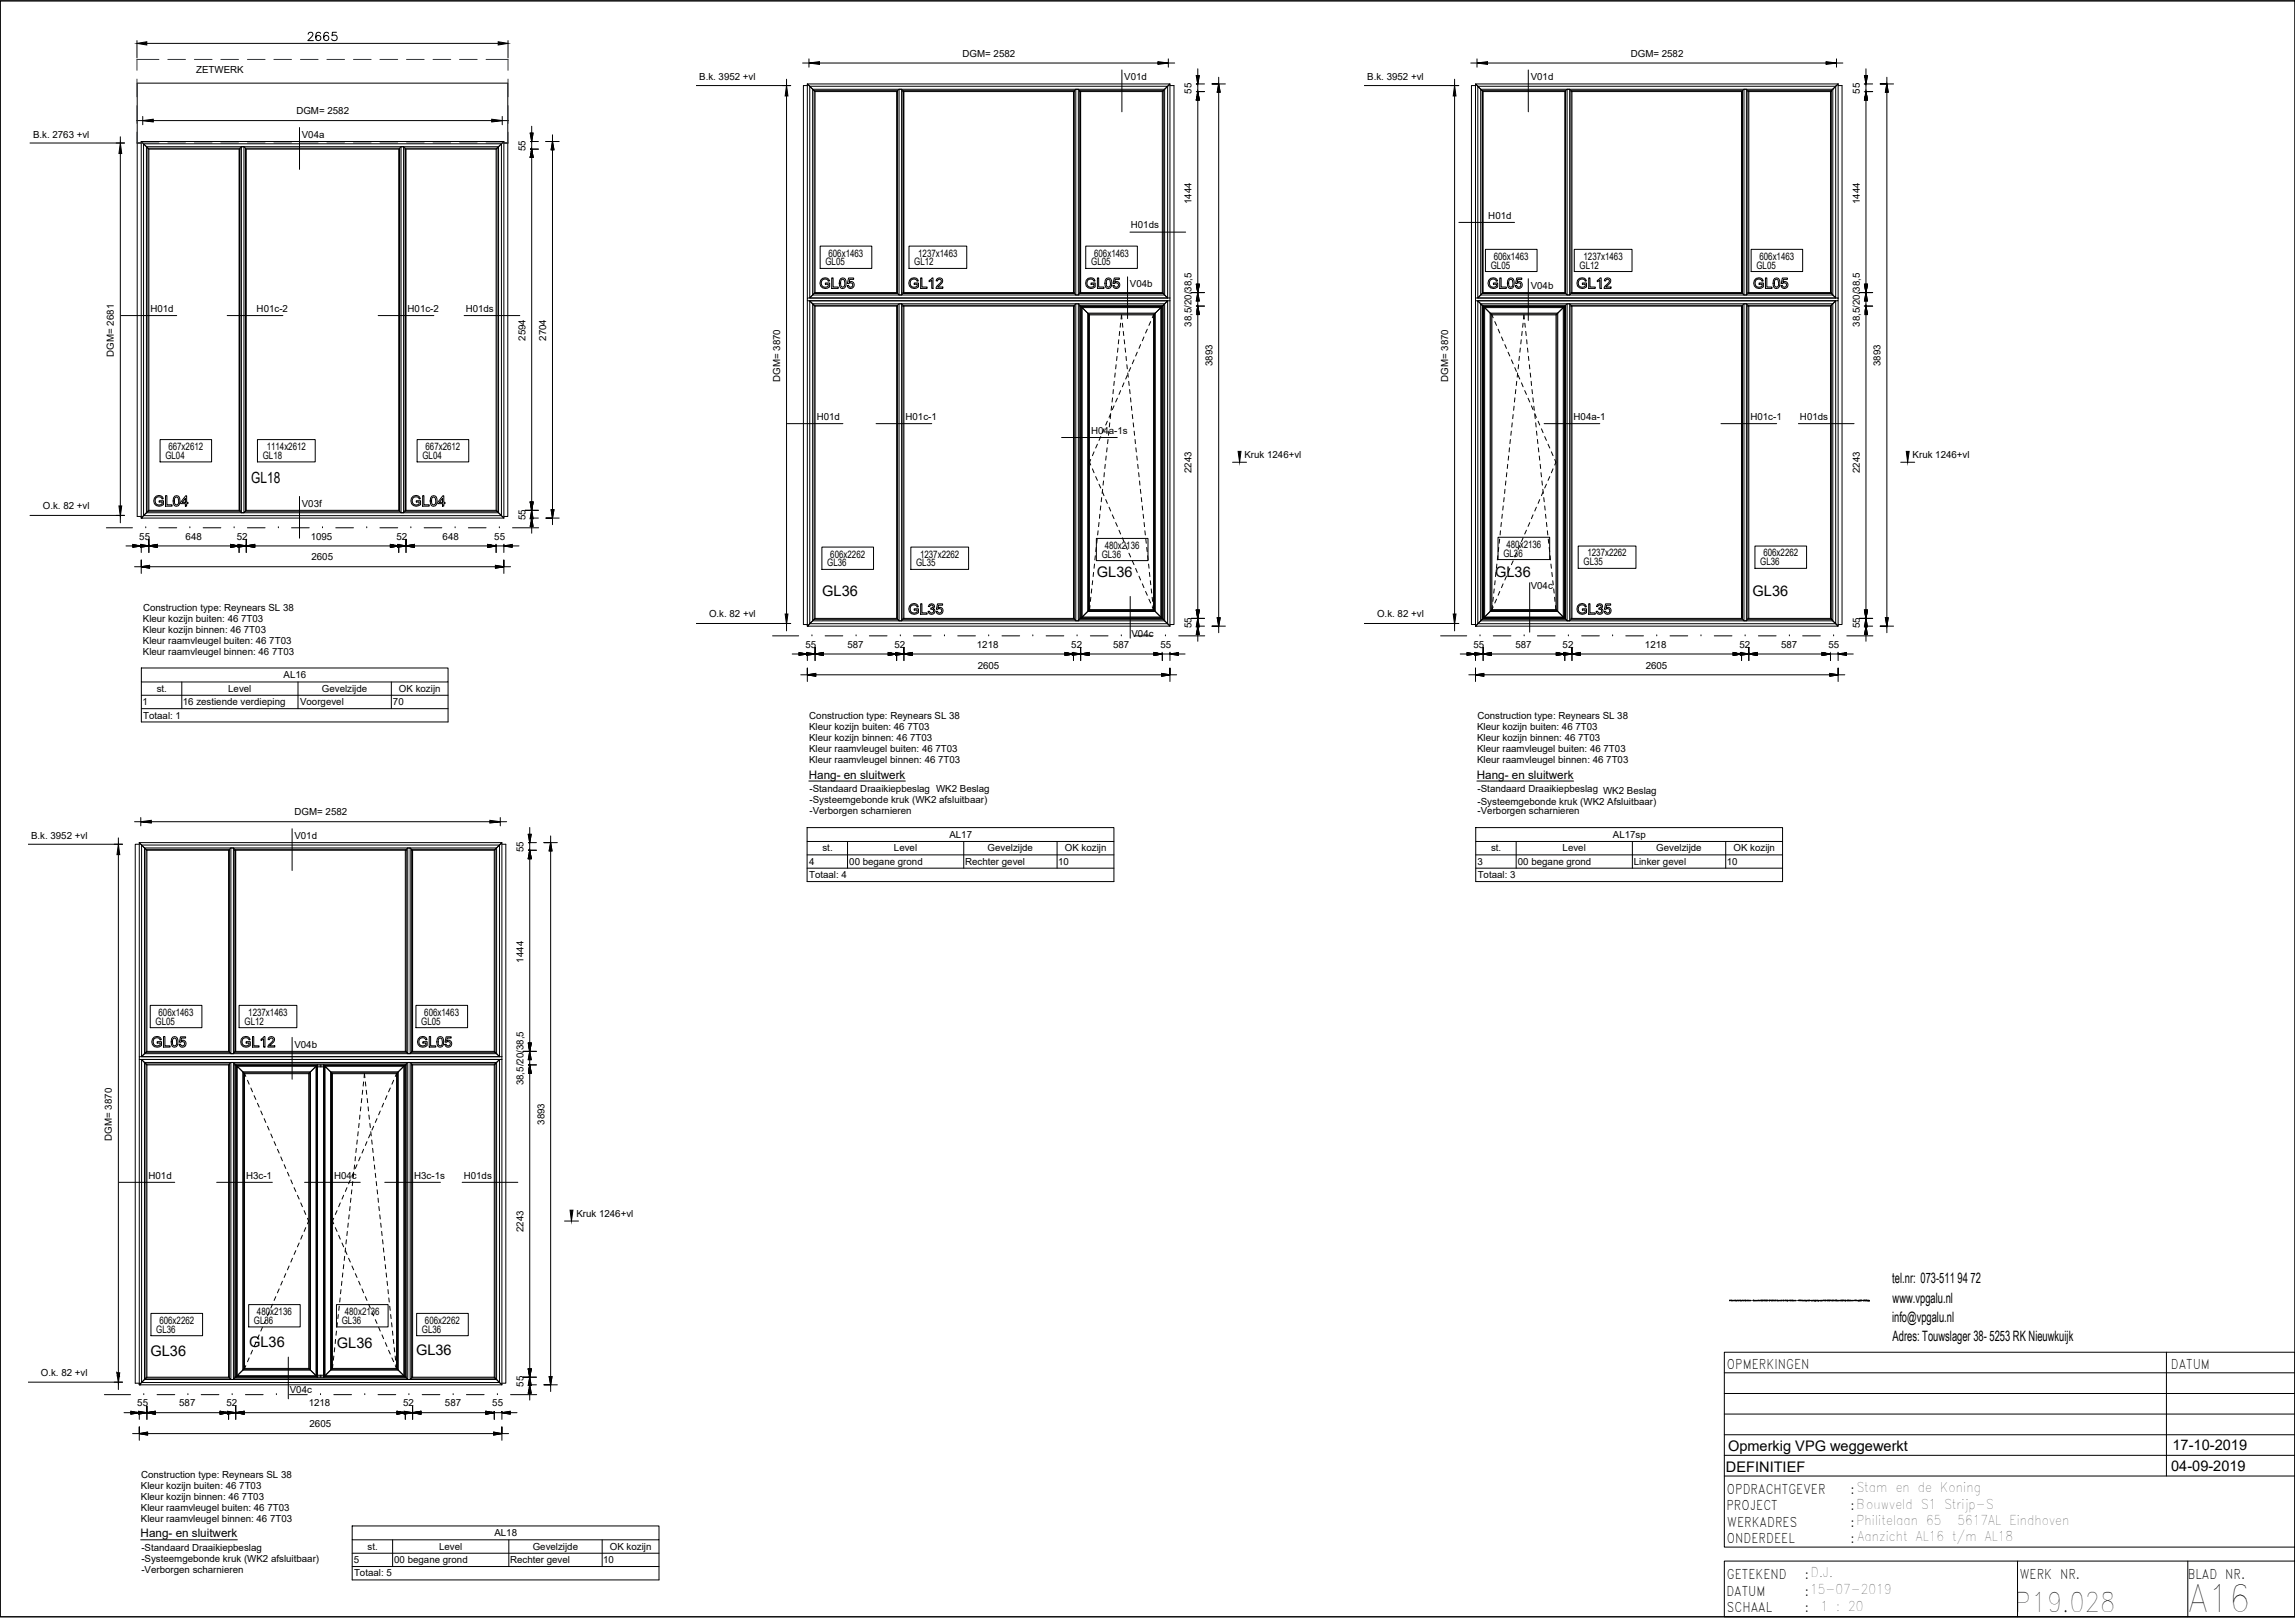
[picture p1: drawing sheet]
<svg xmlns="http://www.w3.org/2000/svg" width="841mm" height="594mm" viewBox="0 0 841 594" stroke-linecap="round" stroke-linejoin="round" font-family="sans-serif">
<defs><g id="words">
<text font-size="13.6" x="802" y="590.5">A16</text>
<text font-size="9.8" x="738.4" y="590.5">P19.028</text>
<text font-size="5.7" x="92.1" y="177">GL18</text>
<g font-size="5.3">
<text x="402" y="211.4">GL36</text>
<text x="547.9" y="211.3">GL36</text>
<text x="301.3" y="218.2">GL36</text>
<text x="642.3" y="218.2">GL36</text>
<text x="55.1" y="496.7">GL36</text>
<text x="91.3" y="493.2">GL36</text>
<text x="123.5" y="493.8">GL36</text>
<text x="152.5" y="496.4">GL36</text>
<text x="633.3" y="531.3">Opmerkig VPG weggewerkt</text>
<text x="796.1" y="531.1">17-10-2019</text>
<text x="632.5" y="539.1">DEFINITIEF</text>
<text x="795.6" y="538.9">04-09-2019</text>
</g>
<g font-size="5.2">
<text x="693.4" y="469.8">tel.nr: 073-511 94 72</text>
<text x="693.6" y="477.2">www.vpgalu.nl</text>
<text x="693.4" y="484.2">info@vpgalu.nl</text>
<text x="693.6" y="491.2">Adres: Touwslager 38- 5253 RK Nieuwkuijk</text>
</g>
<g font-size="4.9">
<text x="632.8" y="501.3">OPMERKINGEN</text>
<text x="795.5" y="501.3">DATUM</text>
<text x="632.8" y="547.1">OPDRACHTGEVER</text>
<text x="678.1" y="547.1">:Stam en de Koning</text>
<text x="632.7" y="553.2">PROJECT</text>
<text x="678.1" y="553.2">:Bouwveld S1 Strijp-S</text>
<text x="633" y="559.3">WERKADRES</text>
<text x="678.1" y="559.3">:Philitelaan 65</text>
<text x="717.4" y="558.7">5617AL Eindhoven</text>
<text x="632.8" y="565.1">ONDERDEEL</text>
<text x="678.1" y="565.1">: Aanzicht AL16 t/m AL18</text>
<text x="632.8" y="578.2">GETEKEND</text>
<text x="661.4" y="578.2">:D.J.</text>
<text x="740.1" y="578.2">WERK NR.</text>
<text x="801.8" y="578.2">BLAD NR.</text>
<text x="632.7" y="584.4">DATUM</text>
<text x="661.4" y="584.4">:15-07-2019</text>
<text x="632.9" y="590.5">SCHAAL</text>
<text x="661.4" y="590.5">:</text>
<text x="667.1" y="589.9">1 : 20</text>
</g>
<g font-size="4.3">
<text x="296.4" y="285.2">Hang- en sluitwerk</text>
<text x="541.2" y="285.2">Hang- en sluitwerk</text>
<text x="51.5" y="563.1">Hang- en sluitwerk</text>
</g>
<g font-size="3.8">
<text x="303.6" y="94">606x1463</text>
<text x="336.5" y="94">1237x1463</text>
<text x="401" y="94">606x1463</text>
<text x="547.4" y="95.1">606x1463</text>
<text x="580.3" y="95.1">1237x1463</text>
<text x="644.8" y="95.1">606x1463</text>
<text x="302.5" y="97.2">GL05</text>
<text x="335.1" y="97.2">GL12</text>
<text x="399.9" y="97.2">GL05</text>
<text x="546.3" y="98.4">GL05</text>
<text x="578.9" y="98.4">GL12</text>
<text x="643.7" y="98.4">GL05</text>
<text x="61.7" y="164.8">667x2612</text>
<text x="97.7" y="164.8">1114x2612</text>
<text x="155.9" y="164.8">667x2612</text>
<text x="60.6" y="168.1">GL04</text>
<text x="96.3" y="168.1">GL18</text>
<text x="154.8" y="168.1">GL04</text>
<text x="404.8" y="201">480x2136</text>
<text x="550.9" y="203.8">GL36</text>
<text x="552.1" y="200.6">480x2136</text>
<text x="581.7" y="203.8">1237x2262</text>
<text x="646.2" y="203.8">606x2262</text>
<text x="303.2" y="207.4">GL36</text>
<text x="304.3" y="204.2">606x2262</text>
<text x="335.7" y="207.4">GL35</text>
<text x="337.2" y="204.2">1237x2262</text>
<text x="403.7" y="204.2">GL36</text>
<text x="580.3" y="207.1">GL35</text>
<text x="645.1" y="207.1">GL36</text>
<text x="57" y="375.3">GL05</text>
<text x="58.1" y="372">606x1463</text>
<text x="89.6" y="375.3">GL12</text>
<text x="91" y="372">1237x1463</text>
<text x="154.4" y="375.3">GL05</text>
<text x="155.5" y="372">606x1463</text>
<text x="58.4" y="484.9">606x2262</text>
<text x="93.1" y="484.9">GL36</text>
<text x="94.2" y="481.6">480x2136</text>
<text x="125.3" y="484.9">GL36</text>
<text x="126.4" y="481.6">480x2136</text>
<text x="155.7" y="484.9">606x2262</text>
<text x="57.3" y="488.1">GL36</text>
<text x="154.6" y="488.1">GL36</text>
</g>
<g font-size="3.6">
<text x="352.7" y="20.8">DGM= 2582</text>
<text x="597.6" y="20.8">DGM= 2582</text>
<text x="71.9" y="26.8">ZETWERK</text>
<text x="256.2" y="29.4">B.k. 3952 +vl</text>
<text x="412" y="29.4">V01d</text>
<text x="501" y="29.4">B.k. 3952 +vl</text>
<text x="560.9" y="29.4">V01d</text>
<text x="436.7" y="34.3" transform="rotate(-90 436.7 34.3)">55</text>
<text x="681.5" y="34.3" transform="rotate(-90 681.5 34.3)">55</text>
<text x="108.6" y="41.8">DGM= 2582</text>
<text x="12.1" y="50.5">B.k. 2763 +vl</text>
<text x="110.6" y="50.5">V04a</text>
<text x="192.6" y="55.3" transform="rotate(-90 192.6 55.3)">55</text>
<text x="436.7" y="74.7" transform="rotate(-90 436.7 74.7)">1444</text>
<text x="681.5" y="74.7" transform="rotate(-90 681.5 74.7)">1444</text>
<text x="414.4" y="83.4">H01ds</text>
<text x="545.4" y="80.2">H01d</text>
<text x="414" y="105.2">V04b</text>
<text x="560.9" y="105.9">V04b</text>
<text x="55.1" y="114.3">H01d</text>
<text x="94.1" y="114.3">H01c-2</text>
<text x="149.4" y="114.3">H01c-2</text>
<text x="170.7" y="114.3">H01ds</text>
<text x="436.7" y="119.6" transform="rotate(-90 436.7 119.6)">38,5/20/38,5</text>
<text x="681.5" y="119.6" transform="rotate(-90 681.5 119.6)">38,5/20/38,5</text>
<text x="192.6" y="124.8" transform="rotate(-90 192.6 124.8)">2594</text>
<text x="200.2" y="124.8" transform="rotate(-90 200.2 124.8)">2704</text>
<text x="41.7" y="130.6" transform="rotate(-90 41.7 130.6)">DGM= 2681</text>
<text x="444.3" y="134.1" transform="rotate(-90 444.3 134.1)">3893</text>
<text x="689.2" y="134.1" transform="rotate(-90 689.2 134.1)">3893</text>
<text x="285.9" y="139.9" transform="rotate(-90 285.9 139.9)">DGM= 3870</text>
<text x="530.7" y="139.9" transform="rotate(-90 530.7 139.9)">DGM= 3870</text>
<text x="299.3" y="153.9">H01d</text>
<text x="331.8" y="153.9">H01c-1</text>
<text x="576.7" y="153.9">H04a-1</text>
<text x="641.5" y="153.9">H01c-1</text>
<text x="659.6" y="153.9">H01ds</text>
<text x="399.8" y="159">H04a-1s</text>
<text x="456" y="167.9">Kruk 1246+vl</text>
<text x="700.9" y="167.9">Kruk 1246+vl</text>
<text x="436.7" y="173.3" transform="rotate(-90 436.7 173.3)">2243</text>
<text x="681.5" y="173.3" transform="rotate(-90 681.5 173.3)">2243</text>
<text x="110.6" y="185.6">V03f</text>
<text x="15.7" y="186.5">O.k. 82 +vl</text>
<text x="192.6" y="190.4" transform="rotate(-90 192.6 190.4)">55</text>
<text x="51" y="197.6">55</text>
<text x="68" y="197.6">648</text>
<text x="86.8" y="197.6">52</text>
<text x="113.9" y="197.6">1095</text>
<text x="145.3" y="197.6">52</text>
<text x="162.2" y="197.6">648</text>
<text x="181.1" y="197.6">55</text>
<text x="114.2" y="205.3">2605</text>
<text x="560.9" y="215.6">V04c</text>
<text x="52.4" y="227.8">Kleur kozijn buiten: 46 7T03</text>
<text x="52.4" y="223.7">Construction type: Reynears SL 38</text>
<text x="259.8" y="226">O.k. 82 +vl</text>
<text x="504.6" y="226">O.k. 82 +vl</text>
<text x="52.4" y="231.8">Kleur kozijn binnen: 46 7T03</text>
<text x="414.6" y="233.2">V04c</text>
<text x="436.7" y="230" transform="rotate(-90 436.7 230)">55</text>
<text x="681.5" y="230" transform="rotate(-90 681.5 230)">55</text>
<text x="52.4" y="235.9">Kleur raamvleugel buiten: 46 7T03</text>
<text x="52.4" y="239.9">Kleur raamvleugel binnen: 46 7T03</text>
<text x="295.2" y="237.2">55</text>
<text x="310.5" y="237.2">587</text>
<text x="327.8" y="237.2">52</text>
<text x="358" y="237.2">1218</text>
<text x="392.6" y="237.2">52</text>
<text x="407.9" y="237.2">587</text>
<text x="425.2" y="237.2">55</text>
<text x="540" y="237.2">55</text>
<text x="555.4" y="237.2">587</text>
<text x="572.6" y="237.2">52</text>
<text x="602.8" y="237.2">1218</text>
<text x="637.4" y="237.2">52</text>
<text x="652.7" y="237.2">587</text>
<text x="670.1" y="237.2">55</text>
<text x="358.3" y="244.9">2605</text>
<text x="603.1" y="244.9">2605</text>
<text x="103.9" y="248.4">AL16</text>
<text x="57.4" y="253.4">st.</text>
<text x="83.6" y="253.4">Level</text>
<text x="118" y="253.4">Gevelzijde</text>
<text x="146.2" y="253.4">OK kozijn</text>
<text x="52.2" y="258.3">1</text>
<text x="52.5" y="263.2">Totaal: 1</text>
<text x="67" y="258.3">16 zestiende verdieping</text>
<text x="110" y="258.3">Voorgevel</text>
<text x="144" y="258.3">70</text>
<text x="296.6" y="263.3">Construction type: Reynears SL 38</text>
<text x="541.4" y="263.3">Construction type: Reynears SL 38</text>
<text x="296.5" y="267.3">Kleur kozijn buiten: 46 7T03</text>
<text x="541.3" y="267.3">Kleur kozijn buiten: 46 7T03</text>
<text x="296.5" y="271.4">Kleur kozijn binnen: 46 7T03</text>
<text x="296.5" y="275.5">Kleur raamvleugel buiten: 46 7T03</text>
<text x="541.3" y="271.4">Kleur kozijn binnen: 46 7T03</text>
<text x="541.3" y="275.5">Kleur raamvleugel buiten: 46 7T03</text>
<text x="296.5" y="279.5">Kleur raamvleugel binnen: 46 7T03</text>
<text x="541.3" y="279.5">Kleur raamvleugel binnen: 46 7T03</text>
<text x="296.7" y="290.2">-Standaard Draaikiepbeslag WK2 Beslag</text>
<text x="541.5" y="290.2">-Standaard Draaikiepbeslag WK2 Beslag</text>
<text x="107.9" y="298.6">DGM= 2582</text>
<text x="296.7" y="294.2">-Systeemgebonde kruk (WK2 afsluitbaar)</text>
<text x="296.7" y="298.3">-Verborgen scharnieren</text>
<text x="541.5" y="294.7">-Systeemgebonde kruk (WK2 Afsluitbaar)</text>
<text x="541.5" y="298.3">-Verborgen scharnieren</text>
<text x="11.4" y="307.3">B.k. 3952 +vl</text>
<text x="107.9" y="307.4">V01d</text>
<text x="301.4" y="311.8">st.</text>
<text x="327.6" y="311.8">Level</text>
<text x="347.9" y="306.8">AL17</text>
<text x="361.9" y="311.8">Gevelzijde</text>
<text x="390.2" y="311.8">OK kozijn</text>
<text x="546.4" y="311.8">st.</text>
<text x="572.6" y="311.8">Level</text>
<text x="591" y="306.8">AL17sp</text>
<text x="607" y="311.8">Gevelzijde</text>
<text x="635.2" y="311.8">OK kozijn</text>
<text x="191.8" y="312.1" transform="rotate(-90 191.8 312.1)">55</text>
<text x="296.5" y="316.8">4</text>
<text x="311.2" y="316.8">00 begane grond</text>
<text x="353.7" y="316.8">Rechter gevel</text>
<text x="387.8" y="316.8">10</text>
<text x="541.4" y="316.8">3</text>
<text x="556.2" y="316.8">00 begane grond</text>
<text x="598.7" y="316.8">Linker gevel</text>
<text x="632.8" y="316.8">10</text>
<text x="296.5" y="321.6">Totaal: 4</text>
<text x="541.5" y="321.6">Totaal: 3</text>
<text x="191.8" y="352.6" transform="rotate(-90 191.8 352.6)">1444</text>
<text x="107.9" y="383.8">V04b</text>
<text x="191.8" y="397.5" transform="rotate(-90 191.8 397.5)">38,5/20/38,5</text>
<text x="199.5" y="412" transform="rotate(-90 199.5 412)">3893</text>
<text x="41" y="417.8" transform="rotate(-90 41 417.8)">DGM= 3870</text>
<text x="54.4" y="431.8">H01d</text>
<text x="90.2" y="431.8">H3c-1</text>
<text x="122.4" y="431.8">H04c</text>
<text x="151.8" y="431.8">H3c-1s</text>
<text x="170" y="431.8">H01ds</text>
<text x="211.2" y="445.8">Kruk 1246+vl</text>
<text x="191.8" y="451.2" transform="rotate(-90 191.8 451.2)">2243</text>
<text x="15" y="504">O.k. 82 +vl</text>
<text x="191.8" y="507.9" transform="rotate(-90 191.8 507.9)">55</text>
<text x="50.3" y="515.1">55</text>
<text x="65.7" y="515.1">587</text>
<text x="83" y="515.1">52</text>
<text x="106.2" y="510.2">V04c</text>
<text x="113.1" y="515.1">1218</text>
<text x="147.8" y="515.1">52</text>
<text x="163.1" y="515.1">587</text>
<text x="180.4" y="515.1">55</text>
<text x="113.4" y="522.8">2605</text>
<text x="51.6" y="545.3">Kleur kozijn buiten: 46 7T03</text>
<text x="51.7" y="541.2">Construction type: Reynears SL 38</text>
<text x="51.6" y="549.3">Kleur kozijn binnen: 46 7T03</text>
<text x="51.6" y="553.4">Kleur raamvleugel buiten: 46 7T03</text>
<text x="51.6" y="557.4">Kleur raamvleugel binnen: 46 7T03</text>
<text x="181.2" y="562.6">AL18</text>
<text x="51.8" y="568.1">-Standaard Draaikiepbeslag</text>
<text x="134.7" y="567.6">st.</text>
<text x="160.9" y="567.6">Level</text>
<text x="195.2" y="567.6">Gevelzijde</text>
<text x="223.5" y="567.6">OK kozijn</text>
<text x="51.8" y="572">-Systeemgebonde kruk (WK2 afsluitbaar)</text>
<text x="129.7" y="572.5">5</text>
<text x="144.5" y="572.5">00 begane grond</text>
<text x="186.9" y="572.5">Rechter gevel</text>
<text x="221.1" y="572.5">10</text>
<text x="51.8" y="576.2">-Verborgen scharnieren</text>
<text x="129.7" y="577.4">Totaal: 5</text>
</g>
</g></defs>
<!-- layer: A-GENM -->
<g fill="none" stroke="#000" stroke-width=".37">
<path d="M295.9 31.3h-1.5v197.4h1.5M428.7 31.3h1.5v197.4h-1.5M540.7 31.3h-1.5v197.4h1.5M673.6 31.3h1.4v197.4h-1.4M410.7 118.4l-.2 1.5M410.8 116.9l.2-1.5 .1 1.5M411.3 118.4l.2 1.5M421.7 117.8l-.7 1.4M422.7 115.4l-.4 1M546.7 115.4l.5 1M547.8 117.8l.6 1.4M558.2 118.4l-.2 1.5"/>
<path d="M558.3 116.9l.1-1.5 .2 1.5M558.8 118.4l.2 1.5M408.3 139.7l-.1 1.5M408.7 136.6l-.2 1.5M409 133.6l-.2 1.5M409.3 130.5l-.1 1.6M409.7 127.5l-.2 1.5M410 124.4l-.2 1.6M410.3 121.4l-.1 1.5M411.6 121.4l.2 1.5M412 124.4l.1 1.6M412.3 127.5l.2 1.5"/>
<path d="M412.7 130.5l.1 1.6M412.9 133.6l.2 1.5M413.1 137.4l-.6 1.4M413.3 136.6l.2 1.5M413.6 139.7l.2 1.5M414.3 134.6l-.6 1.4M415.6 131.8l-.7 1.4M416.8 129l-.6 1.4M418 126.2l-.6 1.4M419.2 123.4l-.6 1.4M420.4 120.6l-.6 1.4M549 120.6l.6 1.4"/>
<path d="M550.2 123.4l.6 1.4M551.5 126.2l.6 1.4M552.6 129l.7 1.4M553.9 131.8l.6 1.4M555.1 134.6l.6 1.4M555.8 139.7l-.1 1.5M556.2 136.6l-.2 1.5M556.3 137.4l.6 1.4M556.5 133.6l-.2 1.5M556.8 130.5l-.2 1.6M557.1 127.5l-.1 1.5M557.5 124.4l-.2 1.6"/>
<path d="M557.8 121.4l-.2 1.5M559.1 121.4l.2 1.5M559.5 124.4l.1 1.6M559.8 127.5l.1 1.5M560.1 130.5l.2 1.6M560.4 133.6l.2 1.5M560.8 136.6l.1 1.5M561.1 139.7l.1 1.5M403.4 159.9l-.7 1.4M404.6 157.1l-.6 1.4M405.8 154.3l-.6 1.4M406.3 157.9l-.1 1.5"/>
<path d="M406.7 154.9l-.2 1.5M407 151.8l-.1 1.5M407 151.5l-.6 1.4M407.4 148.8l-.2 1.5M407.7 145.7l-.2 1.5M408 142.7l-.1 1.5M408.2 148.6l-.6 1.4M409.5 145.9l-.7 1.3M410.7 143.1l-.6 1.4M411.9 140.2l-.6 1.5M414 142.7l.1 1.5M414.3 145.7l.1 1.5"/>
<path d="M414.6 148.8l.2 1.5M414.9 151.8l.2 1.5M415.3 154.9l.1 1.5M415.6 157.9l.2 1.5M553.8 157.9l-.1 1.5M554.2 154.9l-.2 1.5M554.5 151.8l-.2 1.5M554.8 148.8l-.1 1.5M555.1 145.7l-.1 1.5M555.5 142.7l-.2 1.5M557.6 140.2l.6 1.5M558.7 143.1l.7 1.4"/>
<path d="M560 145.9l.6 1.3M561.2 148.6l.6 1.4M561.4 142.7l.2 1.5M561.7 145.7l.2 1.5M562.1 148.8l.2 1.5M562.4 151.8l.2 1.5M562.4 151.5l.6 1.4M562.8 154.9l.1 1.5M563.1 157.9l.1 1.5M563.7 154.3l.5 1.4M564.9 157.1l.6 1.4M566.1 159.9l.6 1.4"/>
<path d="M399.7 168.3l-.4 1 .4 1M400.3 171.7l.6 1.5M400.9 165.5l-.6 1.4M401.5 174.6l.7 1.4M402.2 162.7l-.7 1.4M402.7 177.3l.7 1.4M404.1 179.2l-.2 1.5M404.4 176.2l-.2 1.5M404.7 173.1l-.1 1.5M405 170.1l-.1 1.5M405.4 167l-.2 1.5M405.7 164l-.2 1.5"/>
<path d="M406 161l-.1 1.5M416 161l.1 1.5M416.2 164l.2 1.5M416.6 167l.2 1.5M416.9 170.1l.2 1.5M417.3 173.1l.1 1.5M417.6 176.2l.1 1.5M417.9 179.2l.2 1.5M551.5 179.2l-.1 1.5M551.8 176.2l-.1 1.5M552.2 173.1l-.2 1.5M552.5 170.1l-.1 1.5"/>
<path d="M552.9 167l-.2 1.5M553.2 164l-.2 1.5M553.5 161l-.2 1.5M563.4 161l.2 1.5M563.7 164l.2 1.5M564.1 167l.1 1.5M564.4 170.1l.2 1.5M564.7 173.1l.2 1.5M565.1 176.2l.1 1.5M565.4 179.2l.2 1.5M566.7 177.3l-.6 1.4M567.3 162.7l.6 1.4"/>
<path d="M567.9 174.6l-.6 1.4M568.5 165.5l.6 1.4M569.1 171.7l-.6 1.5M569.8 168.3l.4 1-.4 1M51.8 189.2h-1.5v-136.8h1.5h-1.5v-21.9h135.8v21.9h-1.5h1.5v136.8h-1.5M402.1 197.5l-.2 1.5M402.4 194.4l-.2 1.5M402.7 191.4l-.1 1.5M403 188.4l-.1 1.4M403.4 185.3l-.2 1.5M403.7 182.3l-.2 1.5M404 180.1l.6 1.4"/>
<path d="M405.2 183l.6 1.4M406.4 185.8l.6 1.4M407.6 188.6l.6 1.4M408.8 191.4l.7 1.4M410.1 194.2l.6 1.4M411.3 197l.6 1.4M412.5 199.8l.6 1.4M418.2 182.3l.2 1.5M418.6 185.3l.1 1.5M418.9 188.4l.2 1.4M419.3 191.4l.1 1.5M419.6 194.4l.1 1.5"/>
<path d="M419.9 197.5l.2 1.5M549.6 197.5l-.2 1.5M549.9 194.4l-.2 1.5M550.2 191.4l-.2 1.5M550.5 188.4l-.1 1.4M550.9 185.3l-.2 1.5M551.2 182.3l-.2 1.5M556.9 199.8l-.6 1.4M558.2 197l-.6 1.4M559.4 194.2l-.7 1.4M560.6 191.4l-.6 1.4M561.8 188.6l-.6 1.4"/>
<path d="M563 185.8l-.6 1.4M564.2 183l-.5 1.4M565.5 180.1l-.6 1.4M565.7 182.3l.2 1.5M566.1 185.3l.1 1.5M566.4 188.4l.1 1.4M566.7 191.4l.2 1.5M567 194.4l.2 1.5M567.4 197.5l.1 1.5M399.7 218.8l-.1 1.5M400.1 215.7l-.2 1.5M400.4 212.7l-.2 1.5"/>
<path d="M400.8 209.6l-.2 1.6M401.1 206.6l-.2 1.5M401.4 203.6l-.2 1.5M401.7 200.5l-.1 1.5M413.7 202.6l.6 1.4M414.9 205.4l.7 1.4M416.2 208.2l.6 1.4M417.4 211l.6 1.4M418.6 213.8l.6 1.4M419.8 216.6l.6 1.4M420.2 200.5l.2 1.5M420.6 203.6l.1 1.5"/>
<path d="M420.9 206.6l.2 1.5M421 219.5l.7 1.4M421.2 209.6l.2 1.6M421.5 212.7l.2 1.5M421.9 215.7l.1 1.5M422.2 218.8l.2 1.5M547.2 218.8l-.1 1.5M547.6 215.7l-.2 1.5M547.9 212.7l-.2 1.5M548.2 209.6l-.2 1.6M548.4 219.5l-.6 1.4M548.5 206.6l-.1 1.5"/>
<path d="M548.9 203.6l-.2 1.5M549.2 200.5l-.2 1.5M549.6 216.6l-.6 1.4M550.8 213.8l-.6 1.4M552.1 211l-.6 1.4M553.3 208.2l-.7 1.4M554.5 205.4l-.6 1.4M555.7 202.6l-.6 1.4M567.7 200.5l.2 1.5M568.1 203.6l.1 1.5M568.4 206.6l.1 1.5M568.7 209.6l.2 1.6"/>
<path d="M569 212.7l.2 1.5M569.4 215.7l.1 1.5M569.7 218.8l.1 1.5M399.4 221.8l-.1 1.5M422.6 221.8l.1 1.5-.4-1M546.9 221.8l-.2 1.5 .5-1M570 221.8l.2 1.5M51 309.2h-1.4v197.4h1.4M183.9 309.2h1.5v197.4h-1.5M89.6 393.2l.5 1.1M90.7 395.7l.6 1.4M91.9 398.5l.6 1.4"/>
<path d="M132.9 399.3l-.2 1.5M133.3 396.3l-.2 1.5M133.4 394.7l.1-1.5 .2 1.5M133.9 396.3l.2 1.5M134.2 399.3l.2 1.5M143 398.5l-.6 1.4M144.3 395.7l-.7 1.4M145.3 393.2l-.4 1.1M93.1 401.3l.7 1.4M94.3 404.1l.7 1.4M95.6 406.9l.6 1.4M96.8 409.7l.6 1.4"/>
<path d="M98 412.5l.6 1.4M99.3 415.3l.6 1.4M100.4 418.1l.7 1.4M130.9 417.5l-.1 1.6M131.3 414.5l-.2 1.5M131.6 411.5l-.2 1.5M131.9 408.4l-.1 1.5M132.2 405.4l-.1 1.5M132.6 402.4l-.2 1.5M134.5 418.1l-.6 1.4M134.6 402.4l.1 1.5M134.9 405.4l.1 1.5"/>
<path d="M135.2 408.4l.2 1.5M135.5 411.5l.2 1.5M135.7 415.3l-.6 1.4M135.9 414.5l.1 1.5M136.2 417.5l.2 1.6M136.9 412.5l-.6 1.4M138.2 409.7l-.7 1.4M139.3 406.9l-.5 1.4M140.6 404.1l-.6 1.4M141.8 401.3l-.6 1.4M101.7 420.9l.6 1.4M102.9 423.7l.6 1.5"/>
<path d="M104.1 426.6l.6 1.4M105.4 429.4l.5 1.4M106.6 432.2l.6 1.4M107.8 435l.6 1.4M109 437.8l.6 1.4M125.9 437.8l-.6 1.4M127.2 435l-.6 1.4M128.4 432.2l-.7 1.4M128.6 438.8l-.2 1.6M128.9 435.8l-.1 1.5M129.3 432.7l-.2 1.6M129.6 429.7l-.2 1.6"/>
<path d="M129.6 429.4l-.6 1.4M129.9 426.7l-.1 1.5M130.2 423.6l-.1 1.6M130.6 420.6l-.2 1.5M130.8 426.6l-.6 1.4M132 423.7l-.6 1.5M133.3 420.9l-.6 1.4M136.6 420.6l.1 1.5M136.8 423.6l.2 1.6M137.2 426.7l.2 1.5M137.5 429.7l.2 1.6M137.9 432.7l.1 1.6"/>
<path d="M138.2 435.8l.2 1.5M138.5 438.8l.2 1.6M108.4 458.1l-.6 1.4M109.6 455.3l-.6 1.4M110.2 440.6l.6 1.4M110.8 452.4l-.6 1.5M111.4 443.4l.6 1.4M112 449.6l-.6 1.4M112.7 446.2l.4 1-.4 1M122.3 446.2l-.5 1 .5 1M122.9 449.6l.6 1.4M123.5 443.4l-.6 1.4"/>
<path d="M124.1 452.4l.6 1.5M124.7 440.6l-.6 1.4M125.3 455.3l.6 1.4M126.6 458.1l.6 1.4M126.6 457.1l-.1 1.5M126.9 454.1l-.1 1.5M127.3 451l-.2 1.6M127.6 448l-.1 1.5M128 444.9l-.2 1.6M128.3 441.9l-.2 1.5M138.8 441.9l.2 1.5M139.2 444.9l.1 1.6"/>
<path d="M139.5 448l.2 1.5M139.9 451l.1 1.6M140.2 454.1l.2 1.5M140.5 457.1l.2 1.5M99.9 477.7l-.6 1.4M101.1 474.9l-.7 1.4M102.3 472.1l-.6 1.4M103.5 469.3l-.6 1.4M104.7 466.5l-.6 1.4M105.9 463.7l-.5 1.4M107.2 460.9l-.6 1.4M124.3 478.4l-.2 1.5"/>
<path d="M124.7 475.4l-.2 1.5M125 472.3l-.2 1.6M125.3 469.3l-.2 1.5M125.6 466.2l-.1 1.6M126 463.2l-.2 1.5M126.3 460.1l-.2 1.6M127.7 460.9l.7 1.4M129 463.7l.6 1.4M130.2 466.5l.6 1.4M131.4 469.3l.6 1.4M132.7 472.1l.6 1.4M133.9 474.9l.6 1.4"/>
<path d="M135.1 477.7l.6 1.4M140.8 460.1l.2 1.6M141.2 463.2l.1 1.5M141.5 466.2l.2 1.6M141.8 469.3l.2 1.5M142.2 472.3l.1 1.6M142.5 475.4l.1 1.5M142.8 478.4l.2 1.5M91.3 497.3l-.6 1.4M92.5 494.6l-.6 1.3M93.8 491.8l-.7 1.4M95 488.9l-.7 1.4"/>
<path d="M96.2 486.1l-.6 1.4M97.4 483.3l-.6 1.4M98.6 480.5l-.6 1.4M122 499.7l-.2 1.5M122.3 496.7l-.1 1.5M122.7 493.6l-.2 1.5M123 490.6l-.2 1.5M123.3 487.5l-.2 1.5M123.6 484.5l-.1 1.5M124 481.5l-.2 1.5M136.3 480.5l.6 1.4M137.5 483.3l.7 1.4"/>
<path d="M138.8 486.1l.5 1.4M140 488.9l.6 1.4M141.2 491.8l.6 1.4M142.4 494.6l.6 1.3M143.2 481.5l.1 1.5M143.5 484.5l.2 1.5M143.6 497.3l.7 1.4M143.8 487.5l.2 1.5M144.1 490.6l.2 1.5M144.5 493.6l.1 1.5M144.8 496.7l.2 1.5M145.1 499.7l.2 1.5-.4-1"/>
<path d="M90.1 500.2l-.5 1"/>
</g>
<!-- layer: A-GLAZ -->
<g fill="none" stroke="#000" stroke-width=".37">
<path d="M296.7 31.6h131.2l-1.1 1.1h-129v75.3l-1.1 1.1zM297.8 32.7l-1.9-2h132.8l-1.9 2v75.3h-129l-1.1 1.1h131.2M297.8 32.7l.9 .8M298.7 33.5l-2.8-2.8v78.4M298.7 33.5v73.7l-.3 .3 .3-.3h30.2h-.3v-73.7M298.7 33.5h30.2M328.9 33.2h-30.5v74.3l-.6 .5 .6-.5h30.5M328.9 33.2l.6-.5h.9v75.3l.5-.8h62.8h-.3v-73.7M329.5 32.7v75.3l-.6-.5v-74.3M330.4 32.7l.5 .5M330.9 33.5v73.7h.3v-73.7M330.9 33.5h62.8"/>
<path d="M330.9 33.2v.3M330.9 33.2h62.8M393.7 33.2l.5-.5h1v75.3l.5-.8h30.2M394.2 32.7v75.3l-.5-.5v-74.3M395.2 32.7l.5 .5M395.7 33.2h30.6l.5-.5-.5 .5v74.3h-30.6M395.7 33.5h30.2l.4-.3-.4 .3v73.7M395.7 33.5h.3v73.7h-.3zM395.7 33.2v.3M543.2 33.2l-1.6-1.6v77.5l1.9-1.9v-73.7l-.3-.3v74.3h30.5M543.2 33.2l.3 .3h30.2M543.2 33.2h30.5"/>
<path d="M573.4 33.5v73.7h.3v-73.7M573.7 33.2l.6-.5h.9l.5 .5M573.7 33.2v.3M574.3 32.7v75.3l-.6-.8h-30.2l-2 1.9h131.2l-1.1-1.1h-129v-75.3l.6 .5M575.2 32.7v75.3l.5-.5v-74.3M575.7 33.5h62.8M575.7 33.2h62.8M638.2 33.5v73.7h.3v-73.7M638.5 33.2l.6-.5h.9l.5 .5M638.5 33.2v.3M639.1 32.7v75.3l-.6-.8h-62.8h.4v-73.7M640 32.7v75.3l.5-.5v-74.3"/>
<path d="M640.9 33.5v73.7h-.4h30.3l.3 .3M671.6 32.7h-129l-1.9-2v78.4M671.6 32.7v75.3l-.5-.5M671.6 32.7l-.8 .8h-30.3M673.6 30.7l-2.8 2.8v73.7l.3 .3v-74.3h-30.6M673.6 30.7h-132.9l.9 .9h131.1v77.5l-1.6-1.6M673.6 30.7l-2 2M673.6 30.7v78.4M51.8 51.8l.8 .9h131.2l-1.1 1h-129l.9 .9v132.3l-2.8 2.9zM87.6 54.6h.4v132.3h-.4zM88 54.3v.3h-33.4l-2.8-2.8h132.8l-.8 .9v136.2l.8 .9v-138l-2.8 2.8v132.3l.3 .4h-33.7M88 54.3h-33.8v133l.4-.4h33.4"/>
<path d="M88.5 53.7v134.1M89.4 53.7v134.1l.5-.5M89.4 53.7h-.9l-.5 .6M89.4 53.7l.5 .6M89.9 54.3v.3h56.6v-.3M89.9 54.3h56.6M147 53.7v134.1M147.9 53.7v134.1l.5-.5M147.9 53.7h-.9l-.5 .6M147.9 53.7l.5 .6M148.4 54.3h33.7l.6-.6v134.1l1.1 1.1h-131.2l1.1-1.1h129l-.6-.5v-133l-.3 .3h-33.4zM295.9 110.2v119.1l.8-.9-.8 .9h132.8l-1.9-1.9"/>
<path d="M301.4 102a1.72 1.72 0 0 1 2.6 .9l-.5 .1a1.35 1.35 0 0 0-1.6-.8 1.35 1.35 0 0 0-1 1.5l.2 .8a1.62 1.62 0 0 0 2.4 .3v-.7h-1v-.5h1.5v1.5a2.06 2.06 0 0 1-3.1-.1 2.06 2.06 0 0 1 .5-3zM304.8 101.8h.5v3.3h1.9v.5h-2.4zM308.1 102l1.3-.1a2.63 2.63 0 0 1 .1 3.6l-1.2 .1a2.58 2.58 0 0 1-.2-3.6zM308.3 102.5l.5-.3 .6 .3 .1 2-.7 .7a1.81 1.81 0 0 1-.5-2.7zM311 101.8h1.8v.5h-1.4l-.2 1.1a1.26 1.26 0 0 1 1.6 .4 1.26 1.26 0 0 1-.2 1.7 1.26 1.26 0 0 1-1.7-.1l-.4-.8 .5-.1 .2 .5 .5 .2 .6-.2 .2-.6-.2-.6-.6-.2-1.2 .2zM328.9 111.8v.3h-.3v114.4h.3h-30.2l-.9 .9v-116.1h129l1.1-1.1h-131.2l2 1.9-2-1.9v118.2l1.7-1.6h30.5M329.5 111.3v116.1l-.6-.6v-114.7h-30.2v114.4l-.3 .3v-115h30.5M329.5 108h.9M330.4 111.3v116.1l.5-.9h62.8h-.3v-114.4h.3v-.3M330.4 111.3h-.9l-.6 .5M330.4 111.3l.5 .5M330.9 112.1v114.4h.3v-114.4"/>
<path d="M330.9 107.5h62.8M330.9 111.8h62.8M330.9 111.8v.3M334 102l1.7-.1 .8 1-.4 .1a1.33 1.33 0 0 0-1.6-.8 1.33 1.33 0 0 0-1 1.5l.2 .8a1.68 1.68 0 0 0 2.4 .3v-.7h-1.1v-.5h1.6v1.5a2.06 2.06 0 0 1-3.1-.1 2.06 2.06 0 0 1 .5-3zM337.4 101.8h.4v3.3h2v.5h-2.4zM340.5 102.8l1.4-1v3.8h-.5v-3l-.9 .6zM343.4 102.1a1.18 1.18 0 0 1 1.8 0 1.18 1.18 0 0 1-.1 1.7l-1.5 1.3h1.9v.5h-2.5a3.4 3.4 0 0 1 1.8-2.2l.2-.5-.7-.7-.6 .2-.1 .5-.5-.1zM394.2 111.3v116.1l-.5-.6v-114.7h-62.8M394.2 108h1M395.2 111.3v116.1l.5-.9h30.2M395.2 111.3h-1l-.5 .5M395.2 111.3l.5 .5"/>
<path d="M395.7 111.8v.3h30.2M395.7 111.8h30.6M396 112.1h-.3v114.4h.3M396 112.1v114.4M396 112.1l.2 .2M396.2 112.3l3 3h23.5l.4-.3v108.6l.3 .4h-24.8l-2 2h28.8l-2-2v-109.3l-.3 .3h-24.2v108.6h24.2l-.4-.3v-108l3.1-3M398.7 102l1.8-.1 .8 1-.4 .1a1.35 1.35 0 0 0-1.6-.8 1.35 1.35 0 0 0-1 1.5 1.52 1.52 0 0 0 .9 1.4 1.52 1.52 0 0 0 1.7-.3v-.7h-1.1v-.5h1.5v1.5a2.06 2.06 0 0 1-3-.1 2.06 2.06 0 0 1 .4-3zM402.2 101.8h.4v3.3h2v.5h-2.4zM405.5 102l1.2-.1a2.51 2.51 0 0 1 .2 3.6l-1.2 .1a2.51 2.51 0 0 1-.2-3.6zM405.6 102.5l.6-.3 .5 .3 .2 2-.7 .7a1.81 1.81 0 0 1-.6-2.7zM408.3 101.8h1.9v.5h-1.5l-.2 1.1 .7-.3a1.27 1.27 0 0 1 1.2 1.3 1.27 1.27 0 0 1-1.1 1.2 1.27 1.27 0 0 1-1.4-1l.4-.1 .3 .5 .5 .2 .6-.2 .2-.6-.2-.6-.6-.2-1.2 .2zM425.7 112.3l.1 114.1"/>
<path d="M425.7 112.3l-.3 .4h-28.8l-.4-.4v114.1h29.6M425.8 112.3l.1 114.2M425.8 112.3h-29.6v114.1M425.9 107.2l2 1.9M425.9 112.1l-29.7 .2M425.9 112.1l-.1 .2M426.3 111.8l.5-.5-.5 .5v115h-30.6M426.3 111.8l-.4 .3v114.4M426.3 111.8l-.4 .3M427.9 109.1v-77.5l.8-.9v78.4M428.7 110.2v119.1l-2.8-2.8M428.7 109.1h-132.8v1.1h132.8"/>
<path d="M428.7 109.1v1.1M540.7 109.1h132.9v1.1h-132.9zM540.7 110.2v119.1M543.2 111.8l-.6-.5v116.1M543.2 111.8l-1.6-1.6v118.2h131.1l.9 .9h-132.9M543.2 111.8h30.5M543.2 111.8l.3 .3M543.5 112.1h30.2v114.4h-.3v-114.4M543.5 112.1l3.2 3.2v108l-.3 .3h24.2l.3 .4v-109.3l2-2h-28.8l-.4-.4-.1 114.1h29.7l-29.6-.1 .4-.3v-113.3l2 2h24.8l-.3 .3v108.6l-.4-.3h-23.5l-3.2 3.2M543.5 112.1l29.8 .2M546.1 114.7l.3 .3h24.2l-.4 .3v108l3.2 3.2-.1-114.2-.1 114-.3-.3h-28.8l2-2zM546.2 102l1.7-.1 .9 1-.5 .1a1.33 1.33 0 0 0-1.5-.8 1.33 1.33 0 0 0-1 1.5l.2 .8a1.68 1.68 0 0 0 2.4 .3v-.7h-1.1v-.5h1.5v1.5a2.06 2.06 0 0 1-3.1-.1 2.06 2.06 0 0 1 .5-3z"/>
<path d="M549.6 101.8h.5v3.3h1.9v.5h-2.4zM552.9 102l1.3-.1a2.63 2.63 0 0 1 .1 3.6l-1.1 .1a2.51 2.51 0 0 1-.3-3.6zM553.1 102.5l.5-.3 .6 .3 .2 2-.2 .4-.6 .3a1.77 1.77 0 0 1-.5-2.7zM555.8 101.8h1.9v.5h-1.5l-.2 1.1a1.26 1.26 0 0 1 1.7 .4 1.26 1.26 0 0 1-.3 1.7 1.26 1.26 0 0 1-1.7-.1l-.4-.8 .5-.1 .2 .5 .5 .2 .6-.2 .2-.6-.1-.6-.7-.2-1.1 .2zM573.2 112.3h-29.6l-.1 114.2M573.4 112.1l-3.2 3.2h-23.5l-.3-.3v108.6l-.3 .4h24.8l2 2v-113.3l.3-.4M573.4 112.1l-.1 .2M573.7 111.8l.6-.5h.9l.5 .5M573.7 111.8v.3h-.3M574.3 111.3v116.1l-.6-.9h-30.2M574.3 108h.9M575.2 111.3v116.1h-.9"/>
<path d="M575.7 112.1v114.7l-.5 .6M575.7 107.5h62.8M575.7 111.8h62.8M575.7 111.8v.3M578.8 102l1.7-.1 .8 1-.4 .1a1.35 1.35 0 0 0-1.6-.8 1.35 1.35 0 0 0-1 1.5 1.52 1.52 0 0 0 .9 1.4 1.52 1.52 0 0 0 1.7-.3v-.7h-1v-.5h1.5v1.5a2.06 2.06 0 0 1-3.1-.1 2.06 2.06 0 0 1 .5-3zM582.2 101.8h.5v3.3h1.9v.5h-2.4zM585.3 102.8l1.1-1h.4v3.8h-.5v-3l-1 .6zM588.2 102.1a1.2 1.2 0 0 1 1.8 0 1.2 1.2 0 0 1-.1 1.7l-1.4 1.3h1.9v.5h-2.6a3.4 3.4 0 0 1 1.8-2.2l.2-.5-.7-.7-.5 .2-.2 .5-.5-.1zM638.5 111.8v.3h-.3v114.4h.3v-114.4h-62.8M638.5 111.8l.6-.5h.9l.5 .5M639.1 111.3v116.1l-.6-.9h-62.8h.4v-114.4M639.1 108h.9"/>
<path d="M640 111.3v116.1h-.9M640.5 111.8h30.6v115l-.3-.3v-114.4M640.5 112.1v114.7l-.5 .6M640.5 107.5h30.6M640.5 112.1h30.3M640.5 111.8v.3M640.9 112.1v114.4h-.4h30.3l.3 .3M643.6 102l1.7-.1 .9 1-.5 .1a1.33 1.33 0 0 0-1.6-.8 1.33 1.33 0 0 0-.9 1.5l.1 .8a1.68 1.68 0 0 0 2.4 .3v-.7h-1.1v-.5h1.6v1.5a2.06 2.06 0 0 1-3.1-.1 2.06 2.06 0 0 1 .5-3zM647 101.8h.5v3.3h1.9v.5h-2.4zM650.3 102l1.3-.1a2.63 2.63 0 0 1 .1 3.6l-1.2 .1a2.51 2.51 0 0 1-.2-3.6zM650.4 102.5l.6-.3 .6 .3 .1 2-.1 .4-.6 .3a1.81 1.81 0 0 1-.6-2.7zM653.1 101.8h1.9v.5h-1.4l-.2 1.1a1.26 1.26 0 0 1 1.6 .4 1.26 1.26 0 0 1-.2 1.7 1.26 1.26 0 0 1-1.7-.1l-.4-.8 .4-.1 .3 .5 .5 .2 .6-.2 .2-.6-.2-.6-.6-.2-1.1 .2z"/>
<path d="M670.8 112.1l1.9-1.9h-131.2l1.1 1.1h129v116.1l-.5-.6M670.8 112.1l1.9-1.9v118.2l-1.6-1.6M673.6 110.2v119.1l-2-1.9h-129M57.3 181.7l1-.2 .7 .1 .8 1-.4 .2a1.33 1.33 0 0 0-1.6-.8 1.33 1.33 0 0 0-1 1.4l.2 .9a1.68 1.68 0 0 0 2.4 .3v-.7h-1.1v-.5h1.6v1.4a2.06 2.06 0 0 1-3.1 0 2.06 2.06 0 0 1 .5-3.1zM60.6 181.5h.6v3.4h1.9v.5h-2.5zM64 181.8l1.3-.1a2.63 2.63 0 0 1 .1 3.5l-1.2 .1a2.51 2.51 0 0 1-.2-3.5zM64.1 182.3l.6-.3 .6 .3 .1 1.9-.1 .5-.6 .3a1.81 1.81 0 0 1-.6-2.7zM67.9 182.5v1.5h-1.1zM68.1 181.6h.3v2.4h.5v.5h-.5v.9h-.5v-.9h-1.7v-.5zM88 187.3l.5 .5h.9M88 186.9v.4M89.9 186.9v-132.3h.3v132.3"/>
<path d="M89.9 186.9h56.6M89.9 187.3h56.6M89.9 186.9v.4M146.1 186.9v-132.3h.4v132.3M146.5 187.3l.5 .5h.9M146.5 186.9v.4M148.4 186.9h33.4l2.8 2.9h-132.8l.8-.9v-136.2l1.1 1v134.1l.5-.5h33.8M148.4 186.9v-132.3h.4v132.3M148.4 186.9v.4M151.5 181.7l1-.2 .7 .1 .8 1-.4 .2a1.35 1.35 0 0 0-1.6-.8 1.35 1.35 0 0 0-1 1.4l.2 .9a1.62 1.62 0 0 0 2.4 .3v-.7h-1v-.5h1.5v1.4a2.07 2.07 0 0 1-3.1 0 2.07 2.07 0 0 1 .5-3.1zM154.9 181.5h.4v3.4h2v.5h-2.4zM158.2 181.8l1.3-.1a2.55 2.55 0 0 1 .1 3.5l-1.2 .1a2.58 2.58 0 0 1-.2-3.5z"/>
<path d="M158.4 182.3l.5-.3 .6 .3 .2 1.2-.2 1.2-.6 .3a1.81 1.81 0 0 1-.5-2.7zM162.2 182.5v1.5h-1.2zM162.3 181.6h.3v2.4h.5v.5h-.5v.9h-.4v-.9h-1.8v-.5zM296.7 228.4l1.1-1h129v-116.1l1.1-1.1v118.2zM329.5 227.4h.9M330.9 226.8h62.8M334 221.3l1-.3 .7 .2 .8 1-.4 .1a1.33 1.33 0 0 0-1.6-.7 1.33 1.33 0 0 0-1 1.4l.2 .9a1.68 1.68 0 0 0 2.4 .3v-.8h-1.1v-.4h1.6v1.4a2.06 2.06 0 0 1-3.1-.1 2.06 2.06 0 0 1 .5-3zM337.4 221.1h.4v3.4h2v.5h-2.4zM340.6 221.4l.8-.3 .9 .5v.9l-.3 .4a1.19 1.19 0 0 1-.1 2 1.19 1.19 0 0 1-1.8-1h.5l.3 .5 .5 .2 .6-.3 .2-.5-.2-.5-.9-.1v-.5l.6-.1 .3-.5-.2-.3-.4-.2-.7 .6-.5-.1zM343.6 221.2h1.8v.5h-1.5l-.2 1 .8-.3a1.29 1.29 0 0 1 1.1 1.3 1.29 1.29 0 0 1-1.2 1.3 1.29 1.29 0 0 1-1.3-1.1h.5l.2 .5 .5 .2 .6-.3 .2-.6-.2-.6-.6-.2-1.2 .3zM394.2 227.4h1M396.2 226.4l3-3.1v-108l-.6-.6h24.8l2-2v113.3l.3 .3h-29.5l.4-.3v-113.3l2 2v109.3l.6-.7h23.5l3.1 3.1"/>
<path d="M396.2 226.4l-.2 .1M425.8 226.4l.1 .1M425.9 226.5l.9 .9M542.6 227.4l-1.9 1.9M543.5 226.5l-.9 .9M573.7 226.8h-30.5v-115l.3 .3v114.4l-2.8 2.8M575.7 226.8h62.8M578.8 221.3l1-.3 .7 .2 .8 1-.4 .1a1.35 1.35 0 0 0-1.6-.7 1.35 1.35 0 0 0-1 1.4 1.52 1.52 0 0 0 .9 1.5 1.52 1.52 0 0 0 1.7-.3v-.8h-1v-.4h1.5v1.4a2.06 2.06 0 0 1-3.1-.1 2.06 2.06 0 0 1 .5-3zM582.2 221.1h.5v3.4h1.9v.5h-2.4zM585.4 221.4l1.4-.2a.89 .89 0 0 1 .5 .9 .89 .89 0 0 1-.5 .8 1.19 1.19 0 0 1-.1 2 1.19 1.19 0 0 1-1.8-1h.6l.2 .5 .5 .2 .6-.3 .2-.5-.2-.5-.9-.1 .1-.5 .6-.1 .2-.5-.2-.3-.4-.2-.7 .6-.5-.1zM588.4 221.2h1.8v.5h-1.4l-.3 1 .8-.3a1.27 1.27 0 0 1 1.1 1.3 1.27 1.27 0 0 1-1.1 1.3 1.27 1.27 0 0 1-1.4-1.1h.5l.2 .5 .5 .2 .6-.3 .2-.6-.2-.6-.6-.2-1.1 .3zM640.5 226.8h30.6"/>
<path d="M51.9 309.5h131.1l-1 1.1h-129.1v75.3l-1 1.1zM52.9 310.6l-1.9-2h132.9l-1.9 2v75.3h-129.1l-1.1 1.1h131.3M52.9 310.6l.9 .8M53.8 311.4l-2.8-2.8v78.4M53.8 311.4v73.7l-.3 .3 .3-.3h30.3h-.3v-73.7M53.8 311.4h30.3M84.1 311.1h-30.6v74.3l-.6 .5 .6-.5h30.6M84.1 311.1l.5-.5h.9v75.3l.5-.8h62.9h-.4v-73.7M84.6 310.6v75.3l-.5-.5v-74.3M85.5 310.6l.5 .5M86 311.4v73.7h.4v-73.7M86 311.4h62.9"/>
<path d="M86 311.1v.3M86 311.1h62.9M148.9 311.1l.5-.5h.9v75.3l.6-.5v-.3h30.2M149.4 310.6v75.3l-.5-.5v-74.3M150.3 310.6l.6 .5M150.9 311.1h30.5l.6-.5-.6 .5v74.3h-30.5M150.9 311.4h30.2l.3-.3-.3 .3v73.7M150.9 311.4h.3v73.7h-.3zM150.9 311.1v.3M56.5 379.8l1.8-.1 .8 1.1-.4 .1a1.33 1.33 0 0 0-1.6-.8 1.33 1.33 0 0 0-1 1.5 1.5 1.5 0 0 0 .9 1.4 1.5 1.5 0 0 0 1.7-.3v-.7h-1.1v-.5h1.6v1.5a2.06 2.06 0 0 1-3.2-.1 2.06 2.06 0 0 1 .5-3.1zM59.9 379.7h.5v3.3h1.9v.5h-2.4zM63.3 379.9l1.2-.1a2.63 2.63 0 0 1 .2 3.5l-1.2 .2a2.51 2.51 0 0 1-.2-3.6z"/>
<path d="M66.2 379.7h1.8v.5h-1.5l-.2 1.1a1.25 1.25 0 0 1 1.8 .7 1.25 1.25 0 0 1-.9 1.6 1.25 1.25 0 0 1-1.6-1.1h.6l.2 .4 .5 .2 .6-.2 .2-.7-.2-.5-.6-.2-1.2 .2zM89.1 379.8l1.8-.1 .8 1.1-.4 .1a1.35 1.35 0 0 0-1.6-.8 1.35 1.35 0 0 0-1 1.5 1.52 1.52 0 0 0 .9 1.4 1.52 1.52 0 0 0 1.7-.3v-.7h-1.1v-.5h1.5v1.5a2.06 2.06 0 0 1-3.1-.1 2.06 2.06 0 0 1 .5-3.1zM92.5 379.7h.5v3.3h1.9v.5h-2.4zM98.6 380a1.2 1.2 0 0 1 1.7 0 1.2 1.2 0 0 1 0 1.6l-1.5 1.4h1.9v.5h-2.5a3.4 3.4 0 0 1 1.7-2.2l.2-.5-.2-.5-.5-.1-.5 .1-.2 .5h-.5zM153.9 379.8l1.7-.1 .9 1.1-.5 .1a1.33 1.33 0 0 0-1.6-.8 1.33 1.33 0 0 0-.9 1.5 1.5 1.5 0 0 0 .9 1.4 1.5 1.5 0 0 0 1.7-.3v-.7h-1.1v-.5h1.5v1.5a2.06 2.06 0 0 1-3.1-.1 2.06 2.06 0 0 1 .5-3.1zM157.3 379.7h.5v3.3h1.9v.5h-2.4zM160.6 379.9l1.3-.1a2.63 2.63 0 0 1 .1 3.5l-1.1 .2a2.51 2.51 0 0 1-.3-3.6zM163.5 379.7h1.8v.5h-1.4l-.2 1.1a1.25 1.25 0 0 1 1.7 .7 1.25 1.25 0 0 1-.9 1.6 1.25 1.25 0 0 1-1.5-1.1h.5l.2 .4 .5 .2 .6-.2 .2-.7-.1-.5-.7-.2-1.1 .2zM51 388v119.2l.9-.8-.9 .8h132.9l-1.9-1.9M51.8 388h131.3l-1.1 1.1h-129.1v116.2l.9-.9h30.3h-.3v-114.4h.3v-.3M51.9 388.1v118.3l1.6-1.6h30.6M51.9 388.1l1.9 1.9"/>
<path d="M63.4 380.4l.6-.2 .5 .3 .2 1.9-.2 .4-.5 .3a1.74 1.74 0 0 1-.6-2.7zM84.1 389.7h-30.6v115.1l.3-.4v-114.4M84.6 389.1v116.2l-.5-.5v-114.8h-30.3M84.6 385.9h.9M85.5 389.1v116.2l.5-.9h62.9h-.4v-114.4M85.5 389.1h-.9l-.5 .6M85.5 389.1l.5 .6M86 390v114.4h.4M86 385.4h62.9M86 389.7v.3M86 389.7h62.9M86.6 390.2l3 3h23.5l.4-.3v108.6l.3 .3h-24.8l-2.1 2.1h28.9l-2-2.1v-109.2l-.3 .3h-24.2v108.6h24.2l-.4-.3v-108l3.1-3"/>
<path d="M86.6 390.2l29.8-.2-.2 .2M86.6 390.2l-.2-.2v114.4M86.9 390.5l2.1 2.1v109.2l.6-.6h23.5l3.1 3.1-29.6-.1 .3-.3zM95.7 380.6l1.1-.9h.3v3.8h-.5v-3l-.9 .6zM116 390.8v112.9M116.1 390.2l-.3 .3h-28.9l-.3-.3v114M116.2 390.2h-29.6v114.1M116.2 390.2v.6M116.3 390.8h2.6l-.2 113.5h29.7M116.4 390v.8M117.3 390v.8M117.6 390v.8"/>
<path d="M118.5 390v114.4M118.6 390l.1 .2M118.7 390.2l3.1 3h23.5l.4-.3v108.6l.3 .3h-24.9l-2 2.1h28.9l-2-2.1v-109.2l-.3 .3h-24.2v108.6h24.2l-.4-.3v-108l3.1-3M148.4 390.2v114.1M148.4 390.2h-29.7v.6M148.5 390l-29.8 .2M148.5 390l-.1 .2M148.9 389.7v.3h-.4M149.4 389.1v116.2l-.5-.5v-114.8h-62.9M149.4 385.9h.9M150.3 389.1v116.2l.6-.5v-.4h30.2M150.3 389.1h-.9l-.5 .6"/>
<path d="M150.3 389.1l.6 .6M150.9 390v114.4h.3v-114.4M150.9 389.7v.3M150.9 389.7h30.5M160.8 380.4l.5-.2 .6 .3 .2 1.9-.2 .4-.6 .3a1.78 1.78 0 0 1-.5-2.7zM181.1 385.1l1.9 1.9M181.4 389.7l.6-.6-.6 .6v115.1h-30.5M181.4 389.7l-.3 .3v114.4M181.4 389.7l-.3 .3h-30.2M183 387v-77.5l.9-.9v78.4M183.9 388v119.2l-2.8-2.8M183.9 387h-132.9v1h132.9"/>
<path d="M183.9 387v1M52.9 505.3h129.1v-116.2l1-1v118.3h-131.1zM84.6 505.3h.9M86 504.8h62.9M86.6 504.3l-.2 .1M86.6 504.2l29.6 .1M116 503.7h2.9l-.1-113.5 .3 .3h28.9l.3-.3 .1 114.1M116 503.7v-112.9h.3v112.9M116.1 504.2l.1-.5-.1 .5-.3-.3v-113.4l-2 2.1h-24.8l.6 .6v108l-3 3.1M116.2 504.3l.2 .1M116.4 503.7v.7M117.3 503.7v.7"/>
<path d="M117.6 503.7v.7M118.7 504.3l3.1-3.1v-108l-.7-.6h24.9l2-2.1v113.4l.3 .3h-29.5l.3-.3v-113.4l2 2.1v109.2l.7-.6h23.5l3.1 3.1M118.7 504.3l-.1 .1M118.7 503.7v.6M149.4 505.3h.9M181.1 504.4l.9 .9"/>
</g>
<!-- layer: A-DETL-GENF -->
<g fill="#000" stroke="#000" stroke-width=".37">
<path d="M288.2 31.3l.5 3.9h-1zM533 31.3l.6 3.9h-1.1zM44.1 52.3l.5 3.9h-1zM453.7 165.3h1.1l-.5 4zM698.6 165.3h1l-.5 4zM43.6 185.3h1l-.5 3.9zM287.7 224.9h1l-.5 3.8zM532.5 224.9h1.1l-.6 3.8zM43.4 309.1l.5 3.9h-1zM208.9 443.2h1.1l-.6 4zM42.9 502.8h1l-.2 1.2z"/>
<path d="M296.4 23.1l3.9-.5v.5zM296.4 23.1l3.9 .5v-.5z"/>
<path d="M424.3 22.6l3.8 .5h-3.8zM424.3 23.1v.5l3.8-.5z"/>
<path d="M541.3 23.1l3.8-.5v.5zM541.3 23.1l3.8 .5v-.5z"/>
<path d="M669.2 22.6l3.8 .5h-3.8zM669.2 23.1v.5l3.8-.5z"/>
<path d="M52.3 44.2l3.9-.5v.5zM52.3 44.2l3.9 .5v-.5z"/>
<path d="M180.2 43.7l3.9 .5h-3.9zM180.2 44.2v.5l3.9-.5z"/>
<path d="M51.6 301l3.8-.5v.5zM51.6 301l3.8 .5v-.5z"/>
<path d="M179.5 300.5l3.8 .5h-3.8zM179.5 301v.5l3.8-.5z"/>
<path d="M42.9 502.8l.1 1.2h.7zM43 504h.7l-.3 2.6z"/>
</g>
<g fill="none" stroke="#000" stroke-width=".37">
<path d="M255.1 31.3h34.7M288.2 29v2.3M288.2 35.2v189.7M294.1 23.1h2.3M296.4 21.6v3M300.3 23.1h124M428.1 23.1h2.4M428.1 21.6v3M499.9 31.3h34.7h-3.1M533 29v2.3M533 35.2v189.7M539 23.1h2.3"/>
<path d="M541.3 21.6v3M545.1 23.1h124.1M673 23.1h2.3M673 21.6v3M11 52.4h34.6h-3M44.1 50.1v2.2M44.1 56.2v129.1M50 44.2h2.3M52.3 42.6v3.1M56.2 44.2h124M184.1 44.2h2.3M184.1 42.6v3.1"/>
<path d="M451.7 169.3h5.1M696.5 169.3h5.2M11 188.8h34.6M39 193.3h9.5M44.1 189.2v2.3M51.8 189.2v.6h.5M53.4 193.3h.1M58.2 193.3h6.6M69.6 193.3h.1M74.5 193.3h6.4M85.8 193.3h.1M90.7 193.3h6.4"/>
<path d="M102 193.3h.1M106.8 193.3h6.5M118.2 193.3h.1M123 193.3h6.5M134.4 193.3h.1M139.2 193.3h6.5M150.6 193.3h.1M155.4 193.3h6.5M166.8 193.3h.1M171.6 193.3h6.5M183 193.3h.1M187.8 193.3h9.6"/>
<path d="M255.1 228.4h33M283.1 232.9h9.6M288.2 228.7v2.4M288.3 228.4h1.5M295.9 228.7v.6h.5M297.5 232.9h.1M302.4 232.9h6.4M313.7 232.9h.1M318.6 232.9h6.5M329.9 232.9h.1M334.8 232.9h6.4M346.1 232.9h.1"/>
<path d="M351 232.9h6.4M362.3 232.9h.1M367.2 232.9h6.5M378.5 232.9h.1M383.4 232.9h6.4M394.7 232.9h.1M399.6 232.9h6.4M410.9 232.9h.1M415.7 232.9h6.5M427.1 232.9h.1M432 232.9h9.5M499.9 228.4h34.7"/>
<path d="M527.9 232.9h9.6M533 228.7v2.4M540.7 228.7v.6h.6M542.4 232.9h.1M547.2 232.9h6.5M558.5 232.9h.1M563.4 232.9h6.5M574.7 232.9h.1M579.6 232.9h6.5M591 232.9h.1M595.8 232.9h6.5M607.1 232.9h.1"/>
<path d="M612 232.9h6.5M623.3 232.9h.1M628.2 232.9h6.5M639.5 232.9h.1M644.4 232.9h6.5M655.7 232.9h.1M660.6 232.9h6.5M671.9 232.9h.1M676.8 232.9h9.5M51.6 299.4v3.1M183.3 299.4v3.1M10.3 309.2h34.6h-3"/>
<path d="M43.4 306.9v2.2M43.4 313v189.8M49.3 301h2.3M55.4 301h124.1M183.3 301h2.4M206.9 447.2h5.1M10.3 506.2h34.6M38.3 510.8h9.5M43.4 506.6v2.3M51 506.6v.6h.6M52.7 510.8h.1M57.6 510.8h6.4"/>
<path d="M68.9 510.8h.1M73.7 510.8h6.5M85.1 510.8h.1M89.9 510.8h6.5M101.3 510.8h.1M106.1 510.8h6.5M117.5 510.8h.1M122.3 510.8h6.5M133.7 510.8h.1M138.5 510.8h6.5M149.8 510.8h.1M154.7 510.8h6.5"/>
<path d="M166.1 510.8h.1M170.9 510.8h6.5M182.3 510.8h.1M187.1 510.8h9.6"/>
</g>
<!-- layer: A-ANNO-NOTE -->
<g fill="none" stroke="#000" stroke-width=".37">
<path d="M411.1 25.6v15.4M560.1 25.6v15.4M109.8 46.7v15.3M414.1 85h20.4M534.6 81.5h20.4M44.4 115.6h20.4M83.3 115.6h20.4M138.6 115.6h20.4M170.1 115.6h20.4M413.2 101.4v15.3M560.1 102.1v15.3M288.5 155.2h20.4"/>
<path d="M321 155.2h20.4M565.9 155.2h20.4M630.7 155.2h20.4M659 155.2h20.4M389 160.2h20.4M109.8 181.8v15.3M414.2 218.5v15.2M296.4 286.1h35.4M541.2 286.1h35.5M107 303.5v15.3M107 380v15.3M43.6 433h20.4"/>
<path d="M79.4 433h20.4M111.6 433h20.4M141 433h20.4M169.4 433h20.4M105.6 497v15.3M51.5 564h35.5"/>
</g>
<!-- layer: A-ANNO-DIMS-20 -->
<g fill="none" stroke="#000" stroke-width=".37">
<path d="M438.4 27.7h1.1l-.6 3zM438.9 33.5l.6 3.1h-1.1zM438.9 33.5h-2.4h4.9M438.9 30.7h-2.4h4.9M438.9 25.2v209.7M446.6 30.7l.6 3.1h-1.1zM446.6 30.7h-2.5h5M446.6 28.3v203.4M683.2 27.7h1.1l-.5 3zM683.8 33.5l.5 3.1h-1.1zM683.8 33.5h-2.5h5M683.8 30.7h-2.5h5"/>
<path d="M683.8 25.2v209.7M691.5 30.7l.5 3.1h-1.1zM691.5 30.7h-2.5h4.9M691.5 28.3v203.4M194.3 48.7h1.1l-.6 3.1zM194.8 54.6l.6 3.1h-1.1zM194.8 54.6h-2.4h4.9M194.8 51.8h-2.4h4.9M194.8 46.2v149.1M202.5 51.8l.5 3.1h-1zM202.5 51.8h-2.4h4.8M202.5 49.4v142.8"/>
<path d="M438.4 104.1h1.1l-.6 3.1zM438.9 112.1l.6 3.1h-1.1zM438.9 112.1h-2.4h4.9M438.9 107.2h-2.4h4.9M438.9 107.2l.6 3.1h-1.1zM683.2 104.1h1.1l-.5 3.1zM683.8 112.1l.5 3.1h-1.1zM683.8 112.1h-2.5h5M683.8 107.2h-2.5h5M683.8 107.2l.5 3.1h-1.1zM46.2 200h144M48.7 199.4l3.1 .6-3.1 .5z"/>
<path d="M51.5 199.4l3.1 .6-3.1 .5zM51.8 200v-2.5v4.9M54.6 200l3-.6v1.1zM54.6 200v-2.5v4.9M84.5 199.4l3.1 .6-3.1 .5zM87.2 199.4l3 .6-3 .5zM87.6 200v-2.5v4.9M90.2 200l3.1-.6v1.1zM90.2 200v-2.5v4.9M143.1 199.4l3 .6-3 .5zM145.7 199.4l3.1 .6-3.1 .5zM146.1 200v-2.5v4.9"/>
<path d="M148.8 200l3-.6v1.1zM148.8 200v-2.5v4.9M178.8 199.4l3 .6-3 .5zM181.8 200v-2.5v4.9M184.6 200l3.1-.6v1.1zM184.6 200v-2.5v4.9M194.3 183.9h1.1l-.6 3zM194.8 186.9h-2.4h4.9M194.8 189.8l.6 3h-1.1zM194.8 189.8h-2.4h4.9M194.8 186.9l.6 3.1h-1.1zM202 186.7h1l-.5 3.1z"/>
<path d="M202.5 189.8h-2.4h4.8M49.3 207.6h137.8M51.8 207.6l3-.5v1zM51.8 207.6v-2.5v4.9M181.6 207.1l3 .5-3 .5zM184.6 207.6v-2.5v4.9M290.3 239.5h144M292.8 239l3.1 .5-3.1 .5zM295.6 239l3.1 .5-3.1 .5zM295.9 239.5v-2.4v4.8M298.7 239.5l3-.5v1zM298.7 239.5v-2.4v4.8"/>
<path d="M325.5 239l3.1 .5-3.1 .5zM328.2 239l3 .5-3 .5zM328.6 239.5v-2.4v4.8M331.2 239.5l3.1-.5v1zM331.2 239.5v-2.4v4.8M390.3 239l3.1 .5-3.1 .5zM393 239l3 .5-3 .5zM393.4 239.5v-2.4v4.8M396 239.5l3.1-.5v1zM396 239.5v-2.4v4.8M422.9 239l3 .5-3 .5zM425.9 239.5v-2.4v4.8"/>
<path d="M428.7 239.5l3.1-.5v1zM428.7 239.5v-2.4v4.8M438.4 223.4h1.1l-.6 3.1zM438.9 226.5h-2.4h4.9M438.9 229.3l.6 3.1h-1.1zM438.9 229.3h-2.4h4.9M438.9 226.5l.6 3.1h-1.1zM446.1 226.2h1.1l-.6 3.1zM446.6 229.3h-2.5h5M535.1 239.5h144M537.6 239l3.1 .5-3.1 .5zM540.5 239l3 .5-3 .5z"/>
<path d="M540.7 239.5v-2.4v4.8M543.5 239.5l3.1-.5v1zM543.5 239.5v-2.4v4.8M570.3 239l3.1 .5-3.1 .5zM573 239l3.1 .5-3.1 .5zM573.4 239.5v-2.4v4.8M576.1 239.5l3-.5v1zM576.1 239.5v-2.4v4.8M635.2 239l3 .5-3 .5zM637.8 239l3.1 .5-3.1 .5zM638.2 239.5v-2.4v4.8M640.9 239.5l3-.5v1z"/>
<path d="M640.9 239.5v-2.4v4.8M667.7 239l3.1 .5-3.1 .5zM670.8 239.5v-2.4v4.8M673.6 239.5l3-.5v1zM673.6 239.5v-2.4v4.8M683.2 223.4h1.1l-.5 3.1zM683.8 226.5h-2.5h5M683.8 229.3l.5 3.1h-1.1zM683.8 229.3h-2.5h5M683.8 226.5l.5 3.1h-1.1zM690.9 226.2h1.1l-.5 3.1zM691.5 229.3h-2.5h4.9"/>
<path d="M293.4 247.2h137.8M295.9 247.2l3-.6v1.1zM295.9 247.2v-2.5v4.9M425.7 246.6l3 .6-3 .5zM428.7 247.2v-2.5v4.9M538.3 247.2h137.7M540.7 247.2l3.1-.6v1.1zM540.7 247.2v-2.5v4.9M670.5 246.6l3.1 .6-3.1 .5zM673.6 247.2v-2.5v4.9M193.6 305.6h1.1l-.6 3zM194.1 311.4l.6 3.1h-1.1z"/>
<path d="M194.1 311.4h-2.4h4.9M194.1 308.6h-2.4h4.9M194.1 303.1v209.7M201.8 308.6l.5 3.1h-1.1zM201.8 308.6h-2.5h4.9M201.8 306.2v203.5M193.6 382h1.1l-.6 3.1zM194.1 390l.6 3.1h-1.1zM194.1 390h-2.4h4.9M194.1 385.1h-2.4h4.9M194.1 385.1l.6 3h-1.1zM45.5 517.4h144"/>
<path d="M47.9 516.9l3.1 .5-3.1 .6zM50.8 516.9l3 .5-3 .6zM51 517.4v-2.4v4.9M53.8 517.4l3.1-.5v1.1zM53.8 517.4v-2.4v4.9M80.7 516.9l3.1 .5-3.1 .6zM83.3 516.9l3.1 .5-3.1 .6zM83.8 517.4v-2.4v4.9M86.4 517.4l3.1-.5v1.1zM86.4 517.4v-2.4v4.9M145.5 516.9l3 .5-3 .6zM148.1 516.9l3.1 .5-3.1 .6z"/>
<path d="M148.5 517.4v-2.4v4.9M151.2 517.4l3-.5v1.1zM151.2 517.4v-2.4v4.9M178 516.9l3.1 .5-3.1 .6zM181.1 517.4v-2.4v4.9M183.9 517.4l3.1-.5v1.1zM183.9 517.4v-2.4v4.9M193.6 501.4h1.1l-.6 3zM194.1 504.4h-2.4h4.9M194.1 507.2l.6 3.1h-1.1zM194.1 507.2h-2.4h4.9M194.1 504.4l.6 3.1h-1.1z"/>
<path d="M201.2 504.2h1.1l-.5 3zM201.8 507.2h-2.5h4.9M48.6 525.1h137.8M51 525.1l3.1-.6v1.1zM51 525.1v-2.5v4.9M180.9 524.5l3 .6-3 .5zM183.9 525.1v-2.5v4.9"/>
</g>
<g fill="#000" stroke="#000" stroke-width=".37">
<path d="M438.4 27.7h1.1l-.6 3zM438.9 33.5l.6 3.1h-1.1zM446.6 30.7l.6 3.1h-1.1zM683.2 27.7h1.1l-.5 3zM683.8 33.5l.5 3.1h-1.1zM691.5 30.7l.5 3.1h-1.1zM194.3 48.7h1.1l-.6 3.1zM194.8 54.6l.6 3.1h-1.1zM202.5 51.8l.5 3.1h-1zM438.4 104.1h1.1l-.6 3.1zM438.9 112.1l.6 3.1h-1.1zM438.9 107.2l.6 3.1h-1.1z"/>
<path d="M683.2 104.1h1.1l-.5 3.1zM683.8 112.1l.5 3.1h-1.1zM683.8 107.2l.5 3.1h-1.1zM194.3 183.9h1.1l-.6 3zM194.8 189.8l.6 3h-1.1zM194.8 186.9l.6 3.1h-1.1zM202 186.7h1l-.5 3.1zM438.4 223.4h1.1l-.6 3.1zM438.9 229.3l.6 3.1h-1.1zM438.9 226.5l.6 3.1h-1.1zM446.1 226.2h1.1l-.6 3.1zM683.2 223.4h1.1l-.5 3.1z"/>
<path d="M683.8 229.3l.5 3.1h-1.1zM683.8 226.5l.5 3.1h-1.1zM690.9 226.2h1.1l-.5 3.1zM193.6 305.6h1.1l-.6 3zM194.1 311.4l.6 3.1h-1.1zM201.8 308.6l.5 3.1h-1.1zM193.6 382h1.1l-.6 3.1zM194.1 390l.6 3.1h-1.1zM194.1 385.1l.6 3h-1.1zM193.6 501.4h1.1l-.6 3zM194.1 507.2l.6 3.1h-1.1zM194.1 504.4l.6 3.1h-1.1z"/>
<path d="M201.2 504.2h1.1l-.5 3z"/>
<path d="M48.7 199.4l3.1 .6h-3.1zM48.7 200v.5l3.1-.5z"/>
<path d="M51.5 199.4l3.1 .6h-3.1zM51.5 200v.5l3.1-.5z"/>
<path d="M54.6 200l3-.6v.6zM54.6 200l3 .5v-.5z"/>
<path d="M54.6 200l3-.6v.6zM54.6 200l3 .5v-.5z"/>
<path d="M84.5 199.4l3.1 .6h-3.1zM84.5 200v.5l3.1-.5z"/>
<path d="M84.5 199.4l3.1 .6h-3.1zM84.5 200v.5l3.1-.5z"/>
<path d="M87.2 199.4l3 .6h-3zM87.2 200v.5l3-.5z"/>
<path d="M90.2 200l3.1-.6v.6zM90.2 200l3.1 .5v-.5z"/>
<path d="M90.2 200l3.1-.6v.6zM90.2 200l3.1 .5v-.5z"/>
<path d="M143.1 199.4l3 .6h-3zM143.1 200v.5l3-.5z"/>
<path d="M143.1 199.4l3 .6h-3zM143.1 200v.5l3-.5z"/>
<path d="M145.7 199.4l3.1 .6h-3.1zM145.7 200v.5l3.1-.5z"/>
<path d="M148.8 200l3-.6v.6zM148.8 200l3 .5v-.5z"/>
<path d="M148.8 200l3-.6v.6zM148.8 200l3 .5v-.5z"/>
<path d="M178.8 199.4l3 .6h-3zM178.8 200v.5l3-.5z"/>
<path d="M178.8 199.4l3 .6h-3zM178.8 200v.5l3-.5z"/>
<path d="M184.6 200l3.1-.6v.6zM184.6 200l3.1 .5v-.5z"/>
<path d="M51.8 207.6l3-.5v.5zM51.8 207.6l3 .5v-.5z"/>
<path d="M181.6 207.1l3 .5h-3zM181.6 207.6v.5l3-.5z"/>
<path d="M292.8 239l3.1 .5h-3.1zM292.8 239.5v.5l3.1-.5z"/>
<path d="M295.6 239l3.1 .5h-3.1zM295.6 239.5v.5l3.1-.5z"/>
<path d="M298.7 239.5l3-.5v.5zM298.7 239.5l3 .5v-.5z"/>
<path d="M298.7 239.5l3-.5v.5zM298.7 239.5l3 .5v-.5z"/>
<path d="M325.5 239l3.1 .5h-3.1zM325.5 239.5v.5l3.1-.5z"/>
<path d="M325.5 239l3.1 .5h-3.1zM325.5 239.5v.5l3.1-.5z"/>
<path d="M328.2 239l3 .5h-3zM328.2 239.5v.5l3-.5z"/>
<path d="M331.2 239.5l3.1-.5v.5zM331.2 239.5l3.1 .5v-.5z"/>
<path d="M331.2 239.5l3.1-.5v.5zM331.2 239.5l3.1 .5v-.5z"/>
<path d="M390.3 239l3.1 .5h-3.1zM390.3 239.5v.5l3.1-.5z"/>
<path d="M390.3 239l3.1 .5h-3.1zM390.3 239.5v.5l3.1-.5z"/>
<path d="M393 239l3 .5h-3zM393 239.5v.5l3-.5z"/>
<path d="M396 239.5l3.1-.5v.5zM396 239.5l3.1 .5v-.5z"/>
<path d="M396 239.5l3.1-.5v.5zM396 239.5l3.1 .5v-.5z"/>
<path d="M422.9 239l3 .5h-3zM422.9 239.5v.5l3-.5z"/>
<path d="M422.9 239l3 .5h-3zM422.9 239.5v.5l3-.5z"/>
<path d="M428.7 239.5l3.1-.5v.5zM428.7 239.5l3.1 .5v-.5z"/>
<path d="M537.6 239l3.1 .5h-3.1zM537.6 239.5v.5l3.1-.5z"/>
<path d="M540.5 239l3 .5h-3zM540.5 239.5v.5l3-.5z"/>
<path d="M543.5 239.5l3.1-.5v.5zM543.5 239.5l3.1 .5v-.5z"/>
<path d="M543.5 239.5l3.1-.5v.5zM543.5 239.5l3.1 .5v-.5z"/>
<path d="M570.3 239l3.1 .5h-3.1zM570.3 239.5v.5l3.1-.5z"/>
<path d="M570.3 239l3.1 .5h-3.1zM570.3 239.5v.5l3.1-.5z"/>
<path d="M573 239l3.1 .5h-3.1zM573 239.5v.5l3.1-.5z"/>
<path d="M576.1 239.5l3-.5v.5zM576.1 239.5l3 .5v-.5z"/>
<path d="M576.1 239.5l3-.5v.5zM576.1 239.5l3 .5v-.5z"/>
<path d="M635.2 239l3 .5h-3zM635.2 239.5v.5l3-.5z"/>
<path d="M635.2 239l3 .5h-3zM635.2 239.5v.5l3-.5z"/>
<path d="M637.8 239l3.1 .5h-3.1zM637.8 239.5v.5l3.1-.5z"/>
<path d="M640.9 239.5l3-.5v.5zM640.9 239.5l3 .5v-.5z"/>
<path d="M640.9 239.5l3-.5v.5zM640.9 239.5l3 .5v-.5z"/>
<path d="M667.7 239l3.1 .5h-3.1zM667.7 239.5v.5l3.1-.5z"/>
<path d="M667.7 239l3.1 .5h-3.1zM667.7 239.5v.5l3.1-.5z"/>
<path d="M673.6 239.5l3-.5v.5zM673.6 239.5l3 .5v-.5z"/>
<path d="M295.9 247.2l3-.6v.6zM295.9 247.2l3 .5v-.5z"/>
<path d="M425.7 246.6l3 .6h-3zM425.7 247.2v.5l3-.5z"/>
<path d="M540.7 247.2l3.1-.6v.6zM540.7 247.2l3.1 .5v-.5z"/>
<path d="M670.5 246.6l3.1 .6h-3.1zM670.5 247.2v.5l3.1-.5z"/>
<path d="M47.9 516.9l3.1 .5h-3.1zM47.9 517.4v.6l3.1-.6z"/>
<path d="M50.8 516.9l3 .5h-3zM50.8 517.4v.6l3-.6z"/>
<path d="M53.8 517.4l3.1-.5v.5zM53.8 517.4l3.1 .6v-.6z"/>
<path d="M53.8 517.4l3.1-.5v.5zM53.8 517.4l3.1 .6v-.6z"/>
<path d="M80.7 516.9l3.1 .5h-3.1zM80.7 517.4v.6l3.1-.6z"/>
<path d="M80.7 516.9l3.1 .5h-3.1zM80.7 517.4v.6l3.1-.6z"/>
<path d="M83.3 516.9l3.1 .5h-3.1zM83.3 517.4v.6l3.1-.6z"/>
<path d="M86.4 517.4l3.1-.5v.5zM86.4 517.4l3.1 .6v-.6z"/>
<path d="M86.4 517.4l3.1-.5v.5zM86.4 517.4l3.1 .6v-.6z"/>
<path d="M145.5 516.9l3 .5h-3zM145.5 517.4v.6l3-.6z"/>
<path d="M145.5 516.9l3 .5h-3zM145.5 517.4v.6l3-.6z"/>
<path d="M148.1 516.9l3.1 .5h-3.1zM148.1 517.4v.6l3.1-.6z"/>
<path d="M151.2 517.4l3-.5v.5zM151.2 517.4l3 .6v-.6z"/>
<path d="M151.2 517.4l3-.5v.5zM151.2 517.4l3 .6v-.6z"/>
<path d="M178 516.9l3.1 .5h-3.1zM178 517.4v.6l3.1-.6z"/>
<path d="M178 516.9l3.1 .5h-3.1zM178 517.4v.6l3.1-.6z"/>
<path d="M183.9 517.4l3.1-.5v.5zM183.9 517.4l3.1 .6v-.6z"/>
<path d="M51 525.1l3.1-.6v.6zM51 525.1l3.1 .5v-.5z"/>
<path d="M180.9 524.5l3 .6h-3zM180.9 525.1v.5l3-.5z"/>
</g>
<g fill="#fff" stroke="#fff" stroke-width=".37">
<path d="M189.3 185v5.9h4.7zM189.3 185h4.7v5.9z"/>
<path d="M189.3 114.7v10.6h4.7zM189.3 114.7h4.7v10.6z"/>
<path d="M189.3 49.8v6h4.7zM189.3 49.8h4.7v6z"/>
<path d="M197 114.7v10.6h4.7zM197 114.7h4.7v10.6z"/>
<path d="M50.5 194.5v4.7l6-4.7zM50.5 199.2l6-4.7v4.7z"/>
<path d="M67.5 194.5v4.7l8.3-4.7zM67.5 199.2l8.3-4.7v4.7z"/>
<path d="M86.3 194.5v4.7l6-4.7zM86.3 199.2l6-4.7v4.7z"/>
<path d="M113.6 194.5v4.7l10.7-4.7zM113.6 199.2l10.7-4.7v4.7z"/>
<path d="M144.9 194.5v4.7l5.9-4.7zM144.9 199.2l5.9-4.7v4.7z"/>
<path d="M161.7 194.5v4.7l8.3-4.7zM161.7 199.2l8.3-4.7v4.7z"/>
<path d="M180.6 194.5v4.7l6-4.7zM180.6 199.2l6-4.7v4.7z"/>
<path d="M113.6 202.1v4.7l10.7-4.7zM113.6 206.8l10.7-4.7v4.7z"/>
<path d="M433.5 224.6v5.9h4.6zM433.5 224.6h4.6v5.9z"/>
<path d="M433.5 163.2v10.7h4.6zM433.5 163.2h4.6v10.7z"/>
<path d="M433.5 95.2v25h4.6zM433.5 95.2h4.6v25z"/>
<path d="M433.5 64.2v10.7h4.6zM433.5 64.2h4.6v10.7z"/>
<path d="M433.5 28.8v5.9h4.6zM433.5 28.8h4.6v5.9z"/>
<path d="M441.1 123.9v10.7h4.7zM441.1 123.9h4.7v10.7z"/>
<path d="M294.7 234v4.7l5.9-4.7zM294.7 238.7l5.9-4.7v4.7z"/>
<path d="M310 234v4.7l8.4-4.7zM310 238.7l8.4-4.7v4.7z"/>
<path d="M327.3 234v4.7l6-4.7zM327.3 238.7l6-4.7v4.7z"/>
<path d="M357.7 234v4.7l10.8-4.7zM357.7 238.7l10.8-4.7v4.7z"/>
<path d="M392.1 234v4.7l6-4.7zM392.1 238.7l6-4.7v4.7z"/>
<path d="M407.4 234v4.7l8.3-4.7zM407.4 238.7l8.3-4.7v4.7z"/>
<path d="M424.8 234v4.7l5.9-4.7zM424.8 238.7l5.9-4.7v4.7z"/>
<path d="M357.7 241.7v4.7l10.8-4.7zM357.7 246.4l10.8-4.7v4.7z"/>
<path d="M678.3 224.6v5.9h4.7zM678.3 224.6h4.7v5.9z"/>
<path d="M678.3 163.2v10.7h4.7zM678.3 163.2h4.7v10.7z"/>
<path d="M678.3 95.2v25h4.7zM678.3 95.2h4.7v25z"/>
<path d="M678.3 64.2v10.7h4.7zM678.3 64.2h4.7v10.7z"/>
<path d="M678.3 28.8v5.9h4.7zM678.3 28.8h4.7v5.9z"/>
<path d="M686 123.9v10.7h4.7zM686 123.9h4.7v10.7z"/>
<path d="M539.5 234v4.7l6-4.7zM539.5 238.7l6-4.7v4.7z"/>
<path d="M554.9 234v4.7l8.3-4.7zM554.9 238.7l8.3-4.7v4.7z"/>
<path d="M572.2 234v4.7l5.9-4.7zM572.2 238.7l5.9-4.7v4.7z"/>
<path d="M602.6 234v4.7l10.7-4.7zM602.6 238.7l10.7-4.7v4.7z"/>
<path d="M636.9 234v4.7l6-4.7zM636.9 238.7l6-4.7v4.7z"/>
<path d="M652.3 234v4.7l8.3-4.7zM652.3 238.7l8.3-4.7v4.7z"/>
<path d="M669.6 234v4.7l6-4.7zM669.6 238.7l6-4.7v4.7z"/>
<path d="M602.6 241.7v4.7l10.7-4.7zM602.6 246.4l10.7-4.7v4.7z"/>
<path d="M188.6 502.4v6h4.7zM188.6 502.4h4.7v6z"/>
<path d="M188.6 441.1v10.7h4.7zM188.6 441.1h4.7v10.7z"/>
<path d="M188.6 373.1v24.9h4.7zM188.6 373.1h4.7v24.9z"/>
<path d="M188.6 342.1v10.7h4.7zM188.6 342.1h4.7v10.7z"/>
<path d="M188.6 306.6v6h4.7zM188.6 306.6h4.7v6z"/>
<path d="M196.3 401.8v10.7h4.7zM196.3 401.8h4.7v10.7z"/>
<path d="M49.8 512v4.6l6-4.6zM49.8 516.6l6-4.6v4.6z"/>
<path d="M65.2 512v4.6l8.4-4.6zM65.2 516.6l8.4-4.6v4.6z"/>
<path d="M82.5 512v4.6l6-4.6zM82.5 516.6l6-4.6v4.6z"/>
<path d="M112.9 512v4.6l10.7-4.6zM112.9 516.6l10.7-4.6v4.6z"/>
<path d="M147.3 512v4.6l5.9-4.6zM147.3 516.6l5.9-4.6v4.6z"/>
<path d="M162.6 512v4.6l8.3-4.6zM162.6 516.6l8.3-4.6v4.6z"/>
<path d="M179.9 512v4.6l6-4.6zM179.9 516.6l6-4.6v4.6z"/>
<path d="M112.9 519.6v4.7l10.7-4.7zM112.9 524.3l10.7-4.7v4.7z"/>
</g>
<!-- layer: 0 -->
<g fill="none" stroke="#000" stroke-width=".37">
<path d="M300.6 90.1h18.9v8.2h-18.9zM333.1 90.1h21.2v8.2h-21.2zM397.9 90.1h18.9v8.2h-18.9zM544.4 91.3h18.9v8.2h-18.9zM576.9 91.3h21.2v8.2h-21.2zM641.7 91.3h18.9v8.2h-18.9zM58.7 161h18.8v8.2h-18.8zM94.3 161h21.2v8.2h-21.2zM152.9 161h18.9v8.2h-18.9zM401.8 197.2h18.9v8.1h-18.9zM549 196.8h18.9v8.1h-18.9zM578.3 200h21.2v8.2h-21.2z"/>
<path d="M643.1 200h18.9v8.2h-18.9zM301.2 200.4h18.9v8.1h-18.9zM333.8 200.4h21.2v8.1h-21.2zM55.1 368.2h18.9v8.2h-18.9zM87.6 368.2h21.2v8.2h-21.2zM152.4 368.2h19v8.2h-19zM91.1 477.8h18.9v8.2h-18.9zM123.3 477.8h18.9v8.2h-18.9zM55.3 481h18.9v8.2h-18.9zM152.7 481h18.9v8.2h-18.9z"/>
</g>
<!-- layer: logo -->
<g fill="none" stroke="#1f3855" stroke-width=".37">
<path d="M50.2 29v6.4M50.2 38.7v6.5M58.2 21.8h-8v4M61.5 21.8h6.5M71.2 21.8h6.5M80.9 21.8h6.5M90.7 21.8h6.4M100.4 21.8h6.4M110.1 21.8h6.5M119.8 21.8h6.5M129.5 21.8h6.5M139.2 21.8h6.5"/>
<path d="M149 21.8h6.4M158.7 21.8h6.5M168.4 21.8h6.5M178.1 21.8h8.1v4M186.2 29v6.4M186.2 38.7v6.5M50.2 48.4v4h8M61.5 52.4h6.5M71.2 52.4h6.5M80.9 52.4h6.5M90.7 52.4h6.4M100.4 52.4h6.4"/>
<path d="M110.1 52.4h6.5M119.8 52.4h6.5M129.5 52.4h6.5M139.2 52.4h6.5M149 52.4h6.4M158.7 52.4h6.5M168.4 52.4h6.5M186.2 48.4v4h-8.1"/>
</g>
<!-- layer: Bemating -->
<path d="M50.2 14.9v6.3M53.8 15.9h128.8M112.9 12.5l.6-.7 .9 .2 .3 .4-.5 1-1.4 1.5h2M117.5 12.2a.94 .94 0 0 0-1.4-.2 1.86 1.86 0 0 0 .5 2.9 .94 .94 0 0 0 1-.9 .94 .94 0 0 0-.9-1 .94 .94 0 0 0-1 .9M120.4 12.2a.94 .94 0 0 0-1.3-.2 1.72 1.72 0 0 0 .6 2.9 .96 .96 0 0 0 .8-1 .96 .96 0 0 0-.9-.9 .96 .96 0 0 0-1 .9M123.3 11.8h-1.5l-.1 1.3a1.07 1.07 0 0 1 1.6 0 1.07 1.07 0 0 1-.2 1.6 1.07 1.07 0 0 1-1.6-.4M186.2 14.9v6.3M560.6 213.5v18" fill="none" stroke="#000" stroke-width=".37"/>
<path d="M50.2 15.9l3.6-.6v1.2zM182.6 15.3l3.6 .6-3.6 .6z" fill="#000" stroke="#000" stroke-width=".37"/>
<!-- layer: G-ANNO-TTLB -->
<g fill="none" stroke="#000" stroke-width=".37">
<path d="M.1 .3h840.9v591.9h-840.9zM634 476.2v.2M634.1 476.3v.1M634.1 476.2l.3 .2M634.4 476.2l.1 .2 .1-.2M634.9 476.3l-.2 .1M634.9 476.3l.2 .1M635.4 476.3l-.2 .1M635.6 476.3l-.1 .1M635.7 476.2l.2 .2M636.1 476.2l-.1 .2M636.2 476.3l.1 .1"/>
<path d="M636.4 476.3l-.2 .2M636.5 476.4h.1M636.7 476.3h.2M636.8 476.2l.1 .2M637 476.3l.1 .1M637.2 476.2v.2M637.4 476.3v.1M637.5 476.2l.2 .2M637.9 476.2l-.2 .2M638 476.3l.1 .1M638.2 476.3l-.2 .2M638.2 476.4h.2"/>
<path d="M638.5 476.3h.2M638.6 476.2l.1 .2M638.8 476.3l.1 .1M639 476.2v.2M639.1 476.3l.1 .1M639.2 476.3h-.2M639.3 476.2l.2 .2M639.6 476.2v.2zM639.8 476.2v.2M639.9 476.3h.2M640.2 476.2l.2 .2zM640.6 476.3l-.2 .1"/>
<path d="M640.9 476.3h.1M640.9 476.2v.2M641 476.3l.1 .1M641.4 476.3l-.2 .1M641.6 476.3l-.1 .1M642 476.3h.1M642.5 476.2l.1 .2zM642.7 476.3l.2 .1zM643.2 476.3v.1M643.3 476.3l.2 .1M643.5 476.4h.2M643.8 476.3l.1 .1"/>
<path d="M644 476.4h.2M644.3 476.3l.4 .1M644.4 476.2l.1 .2M644.8 476.4h.2M645.1 476.2l.1 .2M645.3 476.2l.2 .2M645.6 476.2l.1 .2zM645.8 476.2l.1 .2M646.1 476.3l-.1 .1M646.2 476.2l.2 .2M646.5 476.3l.1-.1-.1 .2M646.7 476.2v.2"/>
<path d="M647.1 476.3l-.2 .1M647.1 476.4h.1M647.2 476.2l.1 .2zM647.4 476.2l.2 .2M647.8 476.3h.1M648.3 476.2v.2M648.4 476.2l.2 .2zM648.7 476.3l.1-.1-.1 .2M648.9 476.3h.2M649.2 476.2l.1 .2M649.3 476.2l.1 .2zM649.7 476.2l-.2 .1"/>
<path d="M649.8 476.2l.2 .2M650.1 476.3h.1M650.3 476.2v.2M650.6 476.3l-.1 .1M650.7 476.2v.2M651.2 476.3h.1M651.4 476.3l.2 .1zM651.7 476.3l.1 .1M651.9 476.3h.2M652.2 476.3h.2M652.5 476.3l.1 .1M652.7 476.2l.1 .2"/>
<path d="M653 476.3h.1M653 476.2v.2M653.5 476.2l-.1 .2M653.6 476.2v.2M654.2 476.2l-.2 .2M654.3 476.3h.2M654.4 476.2l.1 .2M654.7 476.3l-.2 .1M654.8 476.2v.2M655 476.3l-.1 .2M655 476.2h.1M655.1 476.4l.2-.1-.2 .2"/>
<path d="M655.3 476.3h.2M655.8 476.2l-.2 .2M656.1 476.3h.1M656.3 476.2v.2M656.4 476.2v.2M656.4 476.4h.3M656.9 476.3h.1M656.9 476.2v.2M657 476.3l.2 .1M657 476.2v.2M657.3 476.3l.1 .1zM657.5 476.3h.2"/>
<path d="M657.8 476.3l.1 .1M658 476.4h.2M658.5 476.3h.2M659 476.2l.2 .2 .1-.2M659.4 476.3l.1-.1-.1 .2M659.8 476.2v.1M659.9 476.2l.1 .2M660.1 476.3h.2M660.2 476.2l.1 .2M660.4 476.3l.1 .1M660.6 476.2v.2M660.7 476.3l.1 .1"/>
<path d="M660.8 476.3h-.2M660.9 476.3l.2 .1M661.2 476.4h.2M661.4 476.2v.2M661.5 476.4h.2M662 476.4l-.2-.1v.2M662 476.3l.2 .1M662.3 476.4h.2M662.5 476.2l.2 .2M662.8 476.2l.1 .2zM663 476.2v.2M663.7 476.3h-.4"/>
<path d="M663.8 476.3l.1 .1zM664 476.3l.2 .1zM664.4 476.3l-.1 .1M664.5 476.2l.1 .2M664.7 476.3l.1 .1zM664.9 476.4l.1-.1-.1 .2M665.2 476.2v.2M665.5 476.4l-.2-.1 .2 .2h-.2M665.6 476.2l.1 .2M666 476.3h.1M666 476.2v.2M666.1 476.3h.1"/>
<path d="M666.5 476.4l-.1-.1-.1 .2M666.8 476.3l.1 .1M667.1 476.3l.1 .1M667.2 476.3l-.1 .1M667.3 476.4l.2-.1-.2 .2M667.6 476.3l.2 .1zM668 476.3l-.2 .1M668.1 476.3h.2M668.2 476.2l.1 .2M668.3 476.2l.2 .2M668.6 476.3l.2-.1-.2 .2M668.9 476.2v.2"/>
<path d="M669.2 476.3l-.1 .1M669.3 476.3h.1M669.5 476.2l.1 .2zM669.7 476.2l.3 .2M670.1 476.3h.1M670.4 476.2v.2M670.5 476.2l.1 .2zM670.7 476.3l.2-.1-.2 .2M671 476.3h.1M671.2 476.2l.1 .2M671.4 476.2l.1 .2zM671.7 476.2l-.1 .1"/>
<path d="M671.9 476.2l.1 .2M672.1 476.3h.2M672.4 476.2v.2M672.7 476.3l-.1 .1M672.8 476.2v.2M673 476.3h.1M673.2 476.3l.2 .1zM673.5 476.3l.1 .1M673.7 476.3h.2M674 476.3h.1M674.2 476.3l.2 .1M674.5 476.2l.1 .2"/>
<path d="M674.8 476.3h.1M674.8 476.2v.2M675.1 476.2l-.2 .2M675.2 476.2v.2M675.2 476.4h.1M675.5 476.2l-.2 .2M675.6 476.3h.2M675.7 476.2l.1 .2M676 476.3l-.2 .1M676.1 476.2v.2M676.3 476.3l-.1 .2M676.3 476.2h.1"/>
<path d="M676.4 476.4l.1-.1-.1 .2M676.6 476.3h.2M677.1 476.2l-.2 .2M677.1 476.3h.1M677.3 476.2v.2M677.4 476.2v.2M677.5 476.4h.2M677.9 476.3h.1M677.9 476.2v.2M678 476.3l.2 .1M678 476.2v.2M678.3 476.3l.1 .1z"/>
<path d="M678.5 476.3h.2M678.8 476.3l.1 .1M679.1 476.4h.1M679.3 476.3h.2M679.6 476.2l.1 .2 .1-.2M679.9 476.3l.2-.1-.2 .2M680.3 476.2v.1M680.4 476.3h.2M680.7 476.3h.1M680.9 476.4l.1-.1-.1 .2M681.3 476.4l-.1-.1v.2M681.5 476.2v.2"/>
<path d="M681.6 476.2l.1 .2zM681.8 476.2l.1 .2zM682 476.2l.2 .2M682.3 476.2v.2M682.4 476.3h.2M682.9 476.3l-.1 .1M682.9 476.2l.1 .2M683.3 476.2l-.1 .2M683.5 476.3h.1M683.7 476.2l.1 .2zM684.1 476.2l-.2 .2M684.1 476.2l.1 .2z"/>
<path d="M684.3 476.4h.1M684.6 476.3l-.2 .2M684.6 476.2h.1M684.6 476.4l.2-.1-.2 .2M685.1 476.4l-.2-.1v.2"/>
</g>
<!-- layer: G-IMPT -->
<path d="M793.9 495.3v45.3M631.9 502.8h209.1M631.9 510.4h209.1M631.9 517.9h209.1M631.9 525.5h209.1M631.9 533h209.1M631.9 540.6h209.1M739.3 571.8v20.4M801.7 571.8v20.4M841 566.6h-209.1v-71.3h209.1v96.9h-209.1v-20.4h209.1" fill="none" stroke="#000" stroke-width=".37"/>
<!-- layer: A-DETL-MEDM -->
<path d="M51.8 244.7h112.4v5.1h-112.4zM51.8 249.8v14.6h112.4v-14.6M295.8 303.1h112.4v5.1h-112.4zM295.8 308.2v14.7h112.4v-14.7M540.8 303.1h112.4v5.1h-112.4zM540.8 308.2v14.7h112.4v-14.7M129.1 558.9h112.4v5.1h-112.4zM129.1 564v14.7h112.4v-14.7" fill="none" stroke="#000" stroke-width=".37"/>
<!-- layer: A-DETL-THIN -->
<g fill="none" stroke="#000" stroke-width=".37">
<path d="M51.8 259.6h112.4M51.8 254.6h112.4M66.6 249.8v9.8M109.2 249.8v9.8M143.4 249.8v9.8M295.8 318h112.4M295.8 313.1h112.4M310.6 308.2v9.8M353.2 308.2v9.8M387.4 308.2v9.8M540.8 318h112.4M540.8 313.1h112.4"/>
<path d="M555.6 308.2v9.8M598.2 308.2v9.8M632.4 308.2v9.8M129.1 573.8h112.4M129.1 568.9h112.4M143.9 564v9.8M186.5 564v9.8M220.7 564v9.8"/>
</g>
<use href="#words"/>
</svg>
